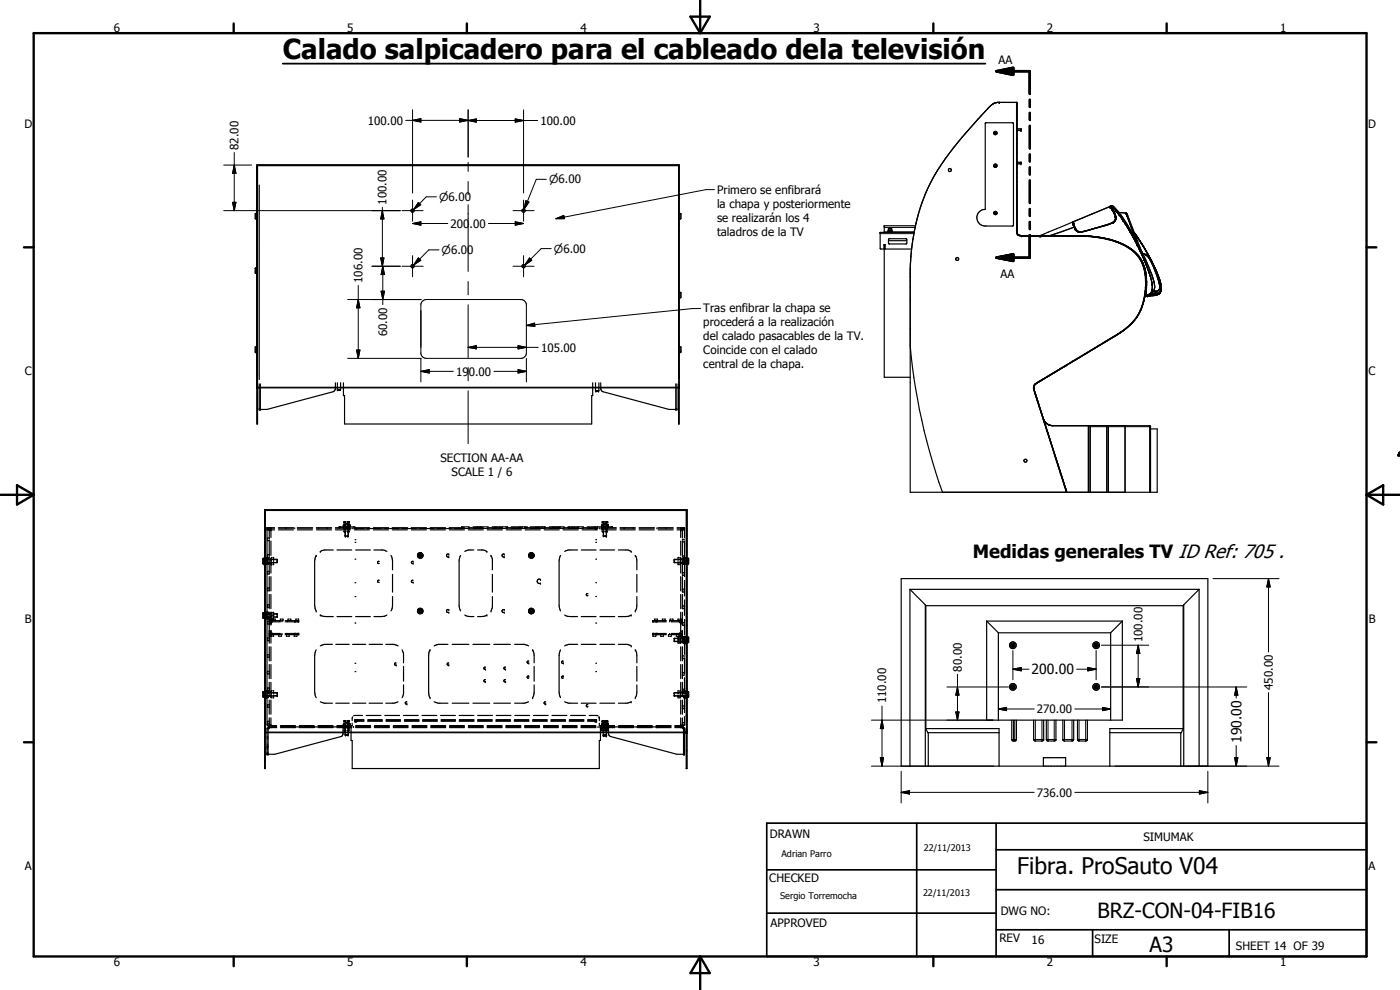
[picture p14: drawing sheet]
<svg xmlns="http://www.w3.org/2000/svg" width="420mm" height="297mm" viewBox="0 0 420 297" stroke-linecap="round" stroke-linejoin="round" font-family="sans-serif">
<defs><g id="words">
<text font-size="8.2" x="84.9" y="17.8">Calado salpicadero para el cableado dela televisión</text>
<text font-size="6.9" x="305.3" y="262.2">Fibra. ProSauto V04</text>
<g font-size="6.3">
<text x="329.4" y="275.4">BRZ-CON-04-FIB16</text>
<text x="345" y="285.6">A3</text>
</g>
<text font-size="5.5" x="292" y="167.5">Medidas generales TV ID Ref: 705 .</text>
<g font-size="4.2">
<text x="309.6" y="202.3">200.00</text>
<text x="372.6" y="222.9" transform="rotate(-90 372.6 222.9)">190.00</text>
</g>
<g font-size="3.5">
<text x="34.2" y="9.6">6</text>
<text x="104.2" y="9.6">5</text>
<text x="174.2" y="9.6">4</text>
<text x="244.2" y="9.6">3</text>
<text x="314.2" y="9.6">2</text>
<text x="384.2" y="9.6">1</text>
<text x="299.7" y="19.1">AA</text>
<text x="7.3" y="38.4">D</text>
<text x="110.4" y="37.4">100.00</text>
<text x="162.2" y="37.5">100.00</text>
<text x="410.6" y="38.4">D</text>
<text x="71.6" y="45" transform="rotate(-90 71.6 45)">82.00</text>
<text x="215.2" y="58.3">Primero se enfibrará</text>
<text x="116" y="61.4" transform="rotate(-90 116 61.4)">100.00</text>
<text x="215.2" y="62.5">la chapa y posteriormente</text>
<text x="135.2" y="68.4">200.00</text>
<text x="215.2" y="66.7">se realizarán los 4</text>
<text x="215.2" y="70.8">taladros de la TV</text>
<text x="300.2" y="83.4">AA</text>
<text x="108.8" y="84.9" transform="rotate(-90 108.8 84.9)">106.00</text>
<text x="211.1" y="93.6">Tras enfibrar la chapa se</text>
<text x="116.2" y="100.9" transform="rotate(-90 116.2 100.9)">60.00</text>
<text x="211.1" y="97.7">procederá a la realización</text>
<text x="211.1" y="101.9">del calado pasacables de la TV.</text>
<text x="162.4" y="105.5">105.00</text>
<text x="211.1" y="106.1">Coincide con el calado</text>
<text x="7.4" y="112.6">C</text>
<text x="136.9" y="112.7">190.00</text>
<text x="211.1" y="110.3">central de la chapa.</text>
<text x="410.7" y="112.6">C</text>
<text x="132.2" y="138.7">SECTION AA-AA</text>
<text x="135.5" y="142.8">SCALE 1 / 6</text>
<text x="7.4" y="186.9">B</text>
<text x="410.8" y="186.9">B</text>
<text x="342.9" y="192.7" transform="rotate(-90 342.9 192.7)">100.00</text>
<text x="288.6" y="201.5" transform="rotate(-90 288.6 201.5)">80.00</text>
<text x="382" y="207" transform="rotate(-90 382 207)">450.00</text>
<text x="265.9" y="211.1" transform="rotate(-90 265.9 211.1)">110.00</text>
<text x="311.2" y="214">270.00</text>
<text x="311.2" y="239">736.00</text>
<text x="231" y="251.5">DRAWN</text>
<text x="343.1" y="252.3">SIMUMAK</text>
<text x="7.4" y="261.1">A</text>
<text x="410.7" y="261.1">A</text>
<text x="230.9" y="264.6">CHECKED</text>
<text x="300.3" y="274.5">DWG NO:</text>
<text x="231.3" y="278.3">APPROVED</text>
<text x="299.9" y="282.6">REV</text>
<text x="309.6" y="283.3">16</text>
<text x="328.5" y="283.1">SIZE</text>
<text x="370.9" y="285.1">SHEET 14 OF 39</text>
<text x="34.2" y="289.9">6</text>
<text x="104.2" y="289.9">5</text>
<text x="174.2" y="289.9">4</text>
<text x="244.2" y="289.9">3</text>
<text x="314.2" y="289.9">2</text>
<text x="384.2" y="289.9">1</text>
</g>
<g font-size="3.3">
<text x="164.8" y="55">n6.00</text>
<text x="131.8" y="60.3">n6.00</text>
<text x="132.5" y="76.2">n6.00</text>
<text x="166.2" y="75.9">n6.00</text>
</g>
<g font-size="2.7">
<text x="234.5" y="257.1">Adrian Parro</text>
<text x="277.2" y="255.3">22/11/2013</text>
<text x="234.1" y="269.7">Sergio Torremocha</text>
<text x="277" y="268.7">22/11/2013</text>
</g>
</g></defs>
<g fill="none" stroke="#000" stroke-width=".3">
<path d="M121.7 36.1h18.8M123.8 36.1l2.5-.5v1zM123.8 32.9v25M138 35.6l2.5 .5-2.5 .5zM140.5 36.2l2.4-.5v1zM140.5 32.9v14.2M140.5 36.2h20.9M154.6 35.7l2.5 .5-2.5 .5zM157.1 33v24.9M298.5 39.8v.1M298.6 39.7h.2M298.9 39.7v.4"/>
<path d="M305.3 38.7h.3M305.3 39.1h.3M306 38.7h.4M306 39.1h.4M67.1 49.5h8.4M70.3 49.5l.5 2.5h-1zM70.3 45.8v17.4M131 59.1h-3.1l-3.7 3.8M140.5 48.7v2.7M140.5 54.4v4M163.9 53.8h-3l-3.6 8.9M214.4 56.9h-2.5l-45.1 8.7"/>
<path d="M298.5 49.6v.2M298.5 40l.1 .1M298.5 49.9l.2 .1M298.7 49.4l-.1 .1M298.8 49.5l.1 .1M298.9 40.1l-.2 .1M298.9 49.9l-.2 .1M299 49.7l-.1 .1M305.3 48.7h.3M305.3 49.1h.3M306 48.7h.4M306 49.1h.4"/>
<path d="M67.1 63.2h53M69.8 60.7h1l-.5 2.5zM111.6 79.9h8.5M114.2 77.4h1l-.4 2.5zM114.8 63.2l.4 2.5h-1zM114.8 62.2v17.7M114.9 79.9l.5 2.5h-1zM114.9 79.9v11.5M120.6 63.2h6.4M120.6 79.9h6.4M123.8 67.1l2.5-.6v1.1zM123.8 60v6.4"/>
<path d="M123.8 76.7v6.4M123.8 67.1h10.6M125.5 60.7l.8 .7-2.1 1.5zM125.5 77.4l.8 .7-2.1 1.4zM131.7 75h-3l-4.5 4.5M140.5 61.4v20M146.6 67.1h10.5M154 63.2h6.3M154 79.9h6.3M154.6 66.5l2.5 .6-2.5 .5zM157.1 60v6.4M157.1 76.7v6.4"/>
<path d="M157.8 60.2l.9 .4-1.4 2.1zM158.9 77.4l.7 .7-2.1 1.4zM165.4 74.6h-3l-4.9 4.9M166.8 65.6l2.4-1 .2 1zM264.1 70.1h10.2M265.4 68.2h9.2M266.6 68.7h1M298.5 63.8v.2M298.5 64.1h.2M298.7 63.7h-.1M298.8 63.7l.1 .1M298.9 64.1l-.2 .1"/>
<path d="M299 63.9l-.1 .2M312.1 70.7h.1M312.1 70.7h3.3M312.2 70.7h.1M312.5 70.7h.1M316.2 70.7h.9M317.9 70.7h1.3M319.8 70.7h.6M321 70.7h.8M322.2 67l-.1 .1M322.7 70.7h.8M324.4 70.7h.7"/>
<path d="M326 70.8a26.5 26.5 0 0 1 13 3.6 10.4 10.4 0 0 1 3.9 4.4M333.1 62h.1M334.3 63.7v.1M335 63.4h.1M336.9 66l.1 .2M337 66.2h.1M337.9 63.9h.1M337.9 63.9l.2 .5M338.1 64.5v.1M338.1 64.4v.1M338.1 64.6h.1M338.1 64.6l.1 .1"/>
<path d="M338.2 64.7l2.8 7.4M338.7 68.7l.3 .6M339 69.3h.1M340.6 72.3l.2 .2M340.8 72.5h.1M340.8 72.5l.4 .8M341.2 73.4h.1M342.9 78.8h.1M342.9 78.8l1 3.4 .1 4.5M343.1 77.3l.4 1.1M344 79.5l.2 .4M104.3 89.9h22.1"/>
<path d="M107.5 89.9l.5 2.5h-1zM107.5 85.6v21.9M114.4 87.4h1l-.5 2.5zM126.7 90.5l.7-.5 .6-.1h28.3a1.65 1.65 0 0 1 1.7 1.6v14.4a1.73 1.73 0 0 1-1.7 1.6h-28.3a1.7 1.7 0 0 1-1.7-1.3v-15zM140.5 84.5v3.9M140.5 91.4v15.9M158 97.7l2.4-.8 .1 1zM210.3 92.6h-2.5l-49.8 5.1M343.4 80v.1M343.7 88.8h.1M343.7 88.8v.1M343.8 88.5v.1"/>
<path d="M343.8 88.4h.1M343.8 88.4v.1M343.9 88.2h.1M343.9 88.1v.1M343.9 87.8h.1M343.9 82.3h.1M343.9 87.4v.4M344 87v.1M344.1 86.2h.1M344.4 88.8h-.8M344.8 88.4h.1M344.8 88.4l-.1 .1"/>
<path d="M344.9 88.6h.1M345.3 83.2v.2M345.6 84.5l.2 .9M345.8 85.4h.1M77.1 119.3l.2 .2M104.3 107.5h22.1M107 105h1l-.5 2.5zM126.3 111.4l2.5-.5v1zM126.3 107.5v7.1M126.3 111.4h9.7M140.5 104.2l2.4-.5v1zM140.5 110.3v4"/>
<path d="M140.5 117.3v15.8M140.5 104.2h21M148.2 111.4h9.8M155.5 110.9l2.5 .5-2.5 .5zM155.5 103.7l2.5 .5-2.5 .5zM158 107.5v7.1M203.8 119.3l-.1 .2M77.1 123.8l.2 .2M203.8 123.8l-.1 .2M326.7 128h18.6M345 127.7v20M79.4 153.2h.2"/>
<path d="M80.1 159h2.3M80.5 158.3v.2M80.5 158.5v.2M80.8 159.2h.2M81.1 159.2h.2M83.6 159h4.5M88.5 158.3v.2M88.5 158.5v.2M89.2 159h4.6M94.9 159h4.6M95.6 158.3v.2M95.6 158.5v.2"/>
<path d="M100.7 159h4.5M102.1 158.1v.1M102.1 158.2v.1M103.2 156.6h.6M103.2 158.1h.1M103.4 158h.1M103.4 158h-.2M103.5 159.5h.1M103.5 159.6h.1M103.5 157.6h.4M103.5 158.7v.2M103.5 159.2v.3"/>
<path d="M103.7 158v.9M103.7 159.9v1M103.7 158.2h.1M103.8 158.3v.1M103.8 158.1h.1M103.8 158.4h.1M103.8 158.2h.1M103.8 158.2v.1M103.8 158.4h.5M103.9 158.2h-.1M103.9 158.4h.1M103.9 158.2h.1"/>
<path d="M103.9 158.2v.2M103.9 158.1h-.1M103.9 158.2h.3M103.9 158.4h.3M104.2 158.4h.1M104.2 158.2h.1M104.2 158.2v.2M104.2 157.6h.4M104.3 158.1l-.4 .1M104.3 158.1h.1M104.3 158.4h.1M104.3 158.2v.2"/>
<path d="M104.3 158.2h.1M104.3 156.6h.5M104.4 158v.1M104.4 158.2v1M104.6 159.6h.1M104.6 159.5h.1M104.6 158.7v.2M104.6 159.2v.3M104.7 158h.1M104.8 158.1h.1M104.8 156.6h.1M105.2 158.3v.2"/>
<path d="M105.2 158.5v.2M106.2 158.3v.2M106.2 158.5v.2M106.3 158.1v.1M106.3 158.2v.1M106.3 159h4.6M112 159h4.6M117.7 159h4.6M123.4 159h4.6M129.1 159h4.6M134.8 159h4.6M138.5 158.6h2.3"/>
<path d="M138.9 158.1v.1M138.9 158.2v.1M140.5 159h4.6M142 158.6h4.5M146.2 159h4.6M147.7 158.6h4.6M151.9 159h4.6M153.4 158.6h4.6M157.6 159h4.6M159.1 158.6h4.6M163.3 159h4.5M164.8 158.6h4.6"/>
<path d="M169 159h4.6M170.5 158.6h4.6M174.7 159h4.6M176.3 158.6h2.3M178.4 158.1v.1M178.4 158.2v.1M179.3 158.1v.1M179.3 158.2v.1M179.4 158.3v.2M179.4 158.5v.2M180.4 158.3v.2M180.4 158.5v.2"/>
<path d="M180.4 159h4.5M180.7 156.6h.6M180.8 158.1h.1M180.9 158h.1M180.9 158h-.1M181 157.6h.1M181 159.5h.1M181 159.6h.1M181 157.6h.4M181 158.7v.2M181 159.2v.3M181.1 158v.9"/>
<path d="M181.1 159.9v1M181.3 158.2l-.1 .1M181.3 158.2v.2M181.3 158.4l.1 .1M181.4 158.2h.1M181.4 158.2v.3M181.4 158.2h-.1M181.4 158.1h-.1M181.4 158.1h.2M181.4 158.2h.3M181.4 158.1l-.1 .2M181.6 158.1h.2"/>
<path d="M181.6 158.1l.2 .2M181.7 158.4h.1M181.7 158.2h.1M181.7 157.6h.3M181.7 158.4h-.4M181.7 158.2v.2M181.7 158.2l.1 .1M181.8 158.1h.1M181.8 158.4h.1M181.8 158.4l-.4 .1M181.8 156.6h.6M181.8 158.3v.1"/>
<path d="M181.9 158.2h.1M181.9 158.2v.1M181.9 158v.1M181.9 158.2v1M182 157.6h.1M182 159.6h.1M182 159.5h.1M182 158.7v.2M182 159.2v.3M182.2 158h.1M182.3 158.1h.1M183.5 158.1v.1"/>
<path d="M183.5 158.2v.1M186.1 159h4.6M190 158.3v.2M190 158.5v.2M191.8 159h4.6M197.1 158.3v.2M197.1 158.5v.2M197.5 159h4.5M203.2 159h2.2M204.3 159.2h.2M204.6 159.2h.2M205.1 158.3v.2"/>
<path d="M205.1 158.5v.2M79 169.2h.1M79 167.5h.1M79 167.5v1.7M79.4 163.7h.2M80 167.8v.3M80 168.5v.3M80.3 167.9h1M80.3 168.7h1M81.3 168.8h.3M81.3 167.8h.3M81.9 168.8h.2"/>
<path d="M81.9 167.8h.2M82.3 167.9h1M82.3 168.7h1M104.4 160v.9M125.9 166.4l.5 .1v.4l-.5 .1M126.5 166.5a.45 .45 0 0 0-.6-.2 .45 .45 0 0 0-.1 .6l.3 .2M126.6 166.4l-.4-.4a.64 .64 0 0 0-.7 .6 .64 .64 0 0 0 .6 .7M159 166.2l.5-.2a.67 .67 0 0 1 .6 .9l-.8 .4M159.2 166.4a.42 .42 0 0 1 .7 .2 .42 .42 0 0 1-.6 .4M159.3 166.4h.1M159.3 166.4l.5 .1-.1 .4-.4 .1M181.9 160v.9"/>
<path d="M202.3 167.9h1M202.3 168.7h1M203.5 168.8h.2M203.5 167.8h.2M204 168.8h.3M204 167.8h.3M204.3 167.9h1M204.3 168.7h1M205.6 167.8v.3M205.6 168.5v.3M205.9 163.7h.3M206.6 167.5h.1"/>
<path d="M206.6 169.2h.1M206.6 167.5v1.7M364.1 173.6h19.8M380.7 173.6l.5 2.5h-1zM380.7 173.6v22M79 183.8v1.7M80 184.1v.4M80 184.8v.4M80.3 184.3h1M80.3 185.1h1M80.8 189.6h.2M80.8 187.1h.2"/>
<path d="M81.1 189.6h.2M81.1 187.1h.2M81.3 185.2h.3M81.3 184.1h.3M81.9 185.2h.2M81.9 184.1h.2M82.3 184.3h1M82.3 185.1h1M84 186.2v.2M84 186.5v.1M84 190.1v.1M84 190.3v.1"/>
<path d="M86.3 186.2v.2M86.3 186.5v.1M86.3 190.1v.1M86.3 190.3v.1M89 186.2v.2M89 186.5v.1M89 190.1v.1M89 190.3v.1M125.8 182.8a.63 .63 0 0 0 .1 1.1 .63 .63 0 0 0 .9-.6M125.9 183l-.2 .3 .4 .5 .3-.1 .2-.4M125.9 183.6h.1M125.9 183l.5 .2v.4h-.5"/>
<path d="M159.3 183h.1M159.3 183.6h.1M159.3 183l.5 .2v.3l-.5 .1M159.5 182.9a.41 .41 0 0 0-.4 .6 .41 .41 0 0 0 .7 .1M159.5 182.7a.63 .63 0 0 0-.7 .5 .63 .63 0 0 0 .5 .7l.7-.2M196.6 186.2v.2M196.6 186.5v.1M196.6 190.1v.1M196.6 190.3v.1M199.3 186.2v.2M199.3 186.5v.1M199.3 190.1v.1"/>
<path d="M199.3 190.3v.1M201.6 186.2v.2M201.6 186.5v.1M201.6 190.1v.1M201.6 190.3v.1M202.3 192.4h1M202.3 191.6h1M203.5 191.5h.2M203.5 192.5h.2M204 191.5h.3M204 192.5h.3M204.3 189.6h.2"/>
<path d="M204.3 187.1h.2M204.3 192.4h1M204.3 191.6h1M204.6 189.6h.2M204.6 187.1h.2M205.6 191.5h.1M205.6 191.5v.3M205.6 192.2v.3M206.6 191.2h.1M206.6 191.2v1.6M304 195.2v8.8M304.1 193.8h.1"/>
<path d="M304.1 193.3a.3 .3 0 0 0-.5 .3 .3 .3 0 0 0 .5 .2M329 195.2v8.8M329.1 193.8h.1M329.1 193.3h-.4v.3v.2h.4M330.6 193.6h14.2M341.6 193.6l.5 2.5h-1zM341.6 193.5v12.6M79 207.5h.1M79 207.5v1.7M79.4 214.3h.2M80 207.8v.4M80 208.5v.3"/>
<path d="M80.1 218.7h.1M80.3 218.7h.2M80.3 207.9h1M80.3 208.7h1M80.8 217.7h2.2M80.8 217.5h.2M81.1 217.5h.2M81.3 208.8h.3M81.3 207.8h.3M81.9 208.8h.2M81.9 207.8h.2M82.3 207.9h1"/>
<path d="M82.3 208.7h1M84.1 217.7h4.6M89.8 217.7h4.5M91 218v.1M91 218.2v.1M94.4 218v.1M94.4 218.2v.1M95.5 217.7h4.5M101.1 217.7h4.5M103.2 216.3h.6M103.2 218.3h.6M103.2 218.2h.6"/>
<path d="M103.3 217.7h.1M103.4 217.7h.1M103.5 219.2h.1M103.5 217.2h.4M103.5 218.3v.3M103.5 218.9v.2M103.7 217.6v.2M103.7 218.1v1M103.7 219.8v.8M103.8 218v.1M103.8 218.1h.5M103.8 217.8v.1"/>
<path d="M103.8 218.1h.1M103.9 217.8l-.1 .2M103.9 218.1h.1M103.9 217.9h.1M103.9 218.1h.3M104 217.9l-.1 .2M104 217.9h.2M104 217.9h-.1M104.1 217.9h.1M104.1 217.8l.2 .3M104.1 217.8h-.2M104.2 218.1h.1"/>
<path d="M104.2 217.9h.1M104.2 217.9v.2M104.2 217.8l.1 .1M104.2 217.2h.4M104.3 218.3h.5M104.3 218.2h.5M104.3 218.1h.1M104.3 216.3h.5M104.4 217.6v.2M104.4 218.1v1M104.4 219.8v.8M104.6 219.2h.1"/>
<path d="M104.6 218.3v.3M104.6 218.9v.2M104.7 217.7h.1M104.8 216.3h.1M105 218v.1M105 218.2v.1M106.5 216.1h.1M106.7 217.7h4.5M106.7 216.1h.1M107 218v.1M107 218.2v.1M107 215.9h2.3"/>
<path d="M107.4 216.2h.1M107.4 216.3v.1M109.5 218v.1M109.5 218.2v.1M110.4 215.9h4.4M112.3 217.7h4.6M115.9 215.9h4.3M118 217.7h4.5M121.4 215.9h4.4M123.6 217.7h4.5M126.8 215.9h4.5M129.3 217.7h4.5"/>
<path d="M132.4 215.9h4.3M134.9 217.7h4.5M137.8 215.9h4.5M140.5 217.7h4.6M143.3 215.9h4.4M146.2 217.7h4.5M148.8 215.9h4.4M151.8 217.7h4.5M154.3 215.9h4.4M157.4 217.7h4.6M159.8 215.9h4.4M163.1 217.7h4.5"/>
<path d="M165.3 215.9h4.4M168.7 217.7h4.5M170.8 215.9h4.4M174.4 217.7h4.4M176.1 218v.1M176.1 218.2v.1M176.3 215.9h2.3M178.2 216.2h.1M178.2 216.3v.1M178.6 218v.1M178.6 218.2v.1M178.8 216.1h.1"/>
<path d="M179 216.1h.1M180 217.7h4.5M180.5 217.7h.1M180.6 217.7h.1M180.6 218v.1M180.6 218.2v.1M180.7 216.3h.6M180.7 216.6h.6M180.8 218.3h.5M180.8 218.2h.5l-.2 .1M180.8 217.7h.1M180.9 217.7h.1"/>
<path d="M181 217.5h.1M181 217.2h.1M181 219.2h.1M181 218.3h.1M181 217.9h.1M181 218.1h.1M181 217.5h.4M181 217.2h.4M181 218.2v.4M181 218.9v.2M181 218.1h.2M181.1 218.3h.1"/>
<path d="M181.1 217.6v.1M181.1 217.8v.3M181.1 218.2v1M181.1 220v.8M181.2 218.1h.1M181.2 217.9v.2M181.2 217.8h.1M181.2 217.7h.1M181.2 217.8l.1 .2M181.3 217.9l-.3-.1v.3M181.3 217.9v.1M181.3 217.9v.2"/>
<path d="M181.3 218.1h.1M181.3 218v.1M181.3 217.7h.1M181.3 217.8v.1M181.4 217.7h.1M181.4 218.1h.3M181.4 218.1h.1M181.4 217.9v.2M181.4 217.8l-.1 .1M181.4 217.9h.1M181.4 217.9h.2M181.4 218.1h.2"/>
<path d="M181.6 218.1h.1M181.6 217.9h.1M181.6 217.8l-.3 .1M181.6 217.8l.2 .3M181.6 217.8l.2 .2M181.7 218.1h.1M181.7 217.9h.1M181.7 217.7h.1M181.7 217.5h.3M181.7 217.2h.3M181.7 218.1h-.1M181.7 217.9v.2"/>
<path d="M181.8 218.2h.5M181.8 218.2v.1M181.8 217.9v.1M181.8 218.1h-.1M181.8 217.7h-.1M181.8 218.3h.1M181.8 216.3h.6M181.8 216.6h.6M181.8 218.3h.5M181.8 218v.1M181.8 218.1l.1 .1M181.9 217.8h.1"/>
<path d="M181.9 217.7h.1M181.9 217.9h.1M181.9 217.7h-.2M181.9 217.9v.1M181.9 217.8l-.1 .1M181.9 217.6v.1M181.9 217.8v.3M181.9 218.2v1M181.9 220v.8M182 218.3h.1M182 217.8l-.1 .1M182 217.8v.1"/>
<path d="M182 217.5h.1M182 217.2h.1M182 219.2h.1M182 217.9h.1M182 218.1h.1M182 217.8l-.1 .4M182 218.3v.3M182 218.9v.2M182.2 217.7h.1M182.4 217.4v.1M182.4 217.2v.1M182.4 217.7h.1"/>
<path d="M182.5 217.7h-.1M182.5 217.7h.1M185.6 217.7h4.5M191.2 218v.1M191.2 218.2v.1M191.3 217.7h4.5M194.6 218v.1M194.6 218.2v.1M196.9 217.7h4.5M202.3 207.9h1M202.3 208.7h1M202.5 217.7h2.3"/>
<path d="M203.5 208.8h.2M203.5 207.8h.2M204 208.8h.3M204 207.8h.3M204.3 217.5h.2M204.3 207.9h1M204.3 208.7h1M204.6 217.5h.2M205.1 218.7h.2M205.3 218.7h.1M205.6 207.8v.4M205.6 208.5v.3"/>
<path d="M205.9 214.3h.3M206.6 207.5h.1M206.6 207.5v1.7M261.5 216.1h36.5M264.7 216.1l.5 2.5h-1zM264.7 211.8v18.1M284.2 206.1h18.5M286.8 213.6h1l-.5 2.5zM287.3 206.1l.5 2.5h-1zM287.3 202.3v13.8M299.6 212.7l2.5-.4v.9zM299.6 212.7h10.8"/>
<path d="M304 200.8l2.5-.5v1zM304 200.8h4.8M304.1 205.8h.1M304.1 206.4h.1M304.1 205.8a.31 .31 0 0 0-.5 .3 .31 .31 0 0 0 .5 .3M304.2 216.1v6.2M304.5 216.1v6.2M310.7 216.1v6.2M312.7 216.1v6.2M314.5 216.1v6.2M316.4 216.1v6.2M319.5 216.1v6.2"/>
<path d="M321.7 216.1v6.2M322.6 212.7h10.7M323.1 200.8h5.9M323.8 216.1v6.2M325.8 216.1v6.2M326.5 200.3l2.5 .5-2.5 .5zM329.1 205.8h.1M329.1 206.4h.1M329.1 205.8h-.2l-.2 .3 .4 .3M330.6 206.1h43.6M330.9 212.3l2.4 .4-2.4 .5zM341.1 203.6h1l-.5 2.5z"/>
<path d="M371 206.1l.5 2.5h-1zM371 206.1v3.3M380.7 207.8v22.1M79.6 228.3h-.2M79.6 224.6l-.2 .1M79.6 220.9l-.2 .1M80.1 226h.4M80.1 221.7h.1M80.1 223.3h.1M80.3 221.7h.2M80.3 223.3h.2M205.1 226h.3"/>
<path d="M205.1 221.7h.2M205.1 223.3h.2M205.3 221.7h.1M205.3 223.3h.1M205.9 225l.3 .3M261.5 229.9h36.7M264.2 227.3h1l-.5 2.6zM270.5 237.7l2.5-.5v1.1zM270.5 237.7h39.9M270.5 231.4v9.5M303.6 221.9h1.4M310.2 221.9h3"/>
<path d="M313.2 221.9h.1M314 221.9h2.9M316.9 221.9h.1M319 221.9h.1M319 221.9h3.2M322.6 237.7h39.9M323.4 221.9h.1M323.4 221.9h2.9M326.3 221.9h.1M334.7 229.9h49.2M359.9 237.2l2.6 .5-2.6 .6zM362.5 231.4v9.5"/>
<path d="M370.5 227.3h1l-.5 2.6zM371 223.7v6.2M380.2 227.3h1l-.5 2.6z"/>
<circle cx="298.7" cy="39.9" r=".45"/>
<circle cx="298.7" cy="49.7" r=".46"/>
<circle cx="123.8" cy="79.9" r=".51"/>
<circle cx="123.8" cy="63.2" r=".5"/>
<circle cx="157.1" cy="63.2" r=".49"/>
<circle cx="157.1" cy="79.9" r=".51"/>
<circle cx="298.7" cy="63.9" r=".44"/>
</g>
<g fill="#000">
<circle cx="299.9" cy="30.7" r=".18"/>
<circle cx="306.4" cy="39.2" r=".18"/>
<circle cx="306.4" cy="39.1" r=".18"/>
<circle cx="306.4" cy="38.7" r=".18"/>
<circle cx="305.3" cy="49.4" r=".18"/>
<circle cx="305.3" cy="48.4" r=".18"/>
<circle cx="306.4" cy="48.7" r=".18"/>
<circle cx="306.4" cy="49.1" r=".18"/>
<circle cx="264.1" cy="69.7" r=".18"/>
<circle cx="265.4" cy="73.4" r=".18"/>
<circle cx="265.4" cy="67.7" r=".18"/>
<circle cx="265.6" cy="73.4" r=".18"/>
<circle cx="267.5" cy="68.6" r=".18"/>
<circle cx="305.5" cy="70.4" r=".18"/>
<circle cx="306.6" cy="70.7" r=".18"/>
<circle cx="312.1" cy="70.7" r=".18"/>
<circle cx="312.2" cy="70.7" r=".18"/>
<circle cx="312.5" cy="70.7" r=".18"/>
<circle cx="320.7" cy="70.7" r=".18"/>
<circle cx="322" cy="66.8" r=".18"/>
<circle cx="322" cy="66.6" r=".18"/>
<circle cx="322" cy="66.9" r=".18"/>
<circle cx="322" cy="66.7" r=".18"/>
<circle cx="322.1" cy="66.8" r=".18"/>
<circle cx="322.1" cy="66.7" r=".18"/>
<circle cx="322.1" cy="66.5" r=".18"/>
<circle cx="322.1" cy="67.1" r=".18"/>
<circle cx="322.1" cy="66.6" r=".18"/>
<circle cx="322.1" cy="67.2" r=".18"/>
<circle cx="322.1" cy="67.3" r=".18"/>
<circle cx="322.1" cy="67.5" r=".18"/>
<circle cx="322.1" cy="67.4" r=".18"/>
<circle cx="322.2" cy="67" r=".18"/>
<circle cx="322.2" cy="66.5" r=".18"/>
<circle cx="322.2" cy="67.6" r=".18"/>
<circle cx="322.2" cy="67.7" r=".18"/>
<circle cx="322.3" cy="67.9" r=".18"/>
<circle cx="322.3" cy="67.6" r=".18"/>
<circle cx="322.4" cy="67.7" r=".18"/>
<circle cx="322.5" cy="68.5" r=".18"/>
<circle cx="322.7" cy="68.5" r=".18"/>
<circle cx="322.7" cy="68.8" r=".18"/>
<circle cx="322.7" cy="68.6" r=".18"/>
<circle cx="322.9" cy="68.7" r=".18"/>
<circle cx="322.9" cy="68.8" r=".18"/>
<circle cx="333.2" cy="62" r=".18"/>
<circle cx="333.2" cy="62.1" r=".18"/>
<circle cx="333.2" cy="61.9" r=".18"/>
<circle cx="333.3" cy="62.1" r=".18"/>
<circle cx="333.3" cy="62" r=".18"/>
<circle cx="333.3" cy="62.2" r=".18"/>
<circle cx="333.5" cy="61.8" r=".18"/>
<circle cx="333.6" cy="61.9" r=".18"/>
<circle cx="333.8" cy="62.1" r=".18"/>
<circle cx="334.2" cy="66.7" r=".18"/>
<circle cx="334.3" cy="62.6" r=".18"/>
<circle cx="334.7" cy="64.8" r=".18"/>
<circle cx="334.7" cy="64.9" r=".18"/>
<circle cx="334.7" cy="64.7" r=".18"/>
<circle cx="334.7" cy="64.5" r=".18"/>
<circle cx="334.7" cy="64.6" r=".18"/>
<circle cx="334.7" cy="65.1" r=".18"/>
<circle cx="334.8" cy="65.2" r=".18"/>
<circle cx="334.8" cy="64.6" r=".18"/>
<circle cx="334.8" cy="64.9" r=".18"/>
<circle cx="337.9" cy="63.9" r=".18"/>
<circle cx="338.2" cy="64.2" r=".18"/>
<circle cx="343.6" cy="88.9" r=".18"/>
<circle cx="343.7" cy="88.7" r=".18"/>
<circle cx="343.8" cy="88.4" r=".18"/>
<circle cx="343.9" cy="88.2" r=".18"/>
<circle cx="343.9" cy="87.8" r=".18"/>
<circle cx="344.4" cy="88.8" r=".18"/>
<circle cx="344.7" cy="88.5" r=".18"/>
<circle cx="344.7" cy="88.4" r=".18"/>
<circle cx="345" cy="88.3" r=".18"/>
<circle cx="345" cy="82.3" r=".18"/>
<circle cx="345.9" cy="86.6" r=".18"/>
<circle cx="346.2" cy="88.3" r=".18"/>
<circle cx="346.4" cy="87.3" r=".18"/>
<circle cx="346.6" cy="87.4" r=".18"/>
<circle cx="346.7" cy="87.4" r=".18"/>
<circle cx="346.8" cy="87.5" r=".18"/>
<circle cx="346.9" cy="88.3" r=".18"/>
<circle cx="346.9" cy="87.5" r=".18"/>
<circle cx="347" cy="87.5" r=".18"/>
<circle cx="347.1" cy="87.4" r=".18"/>
<circle cx="347.3" cy="87.4" r=".18"/>
<circle cx="347.4" cy="88.1" r=".18"/>
<circle cx="347.5" cy="88.1" r=".18"/>
<circle cx="347.9" cy="87.9" r=".18"/>
<circle cx="347.9" cy="87.8" r=".18"/>
<circle cx="348.1" cy="87.7" r=".18"/>
<circle cx="76.6" cy="105.6" r=".18"/>
<circle cx="77.1" cy="116.2" r=".18"/>
<circle cx="77.3" cy="116.2" r=".18"/>
<circle cx="101.2" cy="117" r=".18"/>
<circle cx="178.8" cy="117.3" r=".18"/>
<circle cx="179.6" cy="117.3" r=".18"/>
<circle cx="203.7" cy="116.2" r=".18"/>
<circle cx="203.8" cy="116.2" r=".18"/>
<circle cx="203.8" cy="116" r=".18"/>
<circle cx="203.8" cy="116.1" r=".18"/>
<circle cx="204.3" cy="105.6" r=".18"/>
<circle cx="319.9" cy="109.7" r=".18"/>
<circle cx="77.8" cy="122.9" r=".18"/>
<circle cx="78.1" cy="122.9" r=".18"/>
<circle cx="202.8" cy="122.9" r=".18"/>
<circle cx="203.1" cy="122.9" r=".18"/>
<circle cx="419.6" cy="136.6" r=".18"/>
<circle cx="419.9" cy="135.8" r=".18"/>
<circle cx="420" cy="135.7" r=".18"/>
<circle cx="80.1" cy="158.5" r=".18"/>
<circle cx="80.8" cy="158.7" r=".18"/>
<circle cx="80.8" cy="159" r=".18"/>
<circle cx="81.3" cy="158.7" r=".18"/>
<circle cx="81.3" cy="159" r=".18"/>
<circle cx="101.8" cy="158.1" r=".18"/>
<circle cx="101.9" cy="158.1" r=".18"/>
<circle cx="103.1" cy="157.5" r=".18"/>
<circle cx="103.2" cy="158" r=".18"/>
<circle cx="103.3" cy="156.5" r=".18"/>
<circle cx="103.5" cy="157.6" r=".18"/>
<circle cx="103.7" cy="159.6" r=".18"/>
<circle cx="103.7" cy="159.5" r=".18"/>
<circle cx="103.7" cy="157.8" r=".18"/>
<circle cx="103.7" cy="157.5" r=".18"/>
<circle cx="104.3" cy="157.1" r=".18"/>
<circle cx="104.5" cy="159.6" r=".18"/>
<circle cx="104.5" cy="157.1" r=".18"/>
<circle cx="104.5" cy="159.5" r=".18"/>
<circle cx="104.6" cy="157.6" r=".18"/>
<circle cx="104.8" cy="158" r=".18"/>
<circle cx="105" cy="157.5" r=".18"/>
<circle cx="106.9" cy="158.6" r=".18"/>
<circle cx="138.5" cy="158.4" r=".18"/>
<circle cx="178.6" cy="158.4" r=".18"/>
<circle cx="178.7" cy="158.6" r=".18"/>
<circle cx="179" cy="158.6" r=".18"/>
<circle cx="180.8" cy="158" r=".18"/>
<circle cx="181" cy="158" r=".18"/>
<circle cx="181" cy="157.6" r=".18"/>
<circle cx="181.1" cy="159.6" r=".18"/>
<circle cx="181.1" cy="157.1" r=".18"/>
<circle cx="181.1" cy="159.5" r=".18"/>
<circle cx="181.2" cy="157.5" r=".18"/>
<circle cx="181.6" cy="157.1" r=".18"/>
<circle cx="181.9" cy="157.1" r=".18"/>
<circle cx="181.9" cy="157.8" r=".18"/>
<circle cx="181.9" cy="159.6" r=".18"/>
<circle cx="181.9" cy="159.5" r=".18"/>
<circle cx="182" cy="158" r=".18"/>
<circle cx="182.3" cy="158" r=".18"/>
<circle cx="182.5" cy="157.5" r=".18"/>
<circle cx="182.5" cy="157.8" r=".18"/>
<circle cx="204.3" cy="159" r=".18"/>
<circle cx="204.3" cy="158.7" r=".18"/>
<circle cx="204.8" cy="158.7" r=".18"/>
<circle cx="204.8" cy="159" r=".18"/>
<circle cx="205.4" cy="158.5" r=".18"/>
<circle cx="79.4" cy="168.4" r=".18"/>
<circle cx="79.4" cy="168" r=".18"/>
<circle cx="79.4" cy="168.2" r=".18"/>
<circle cx="79.4" cy="168.7" r=".18"/>
<circle cx="79.4" cy="168.3" r=".18"/>
<circle cx="79.4" cy="167.9" r=".18"/>
<circle cx="79.9" cy="168.7" r=".18"/>
<circle cx="79.9" cy="167.8" r=".18"/>
<circle cx="79.9" cy="168.8" r=".18"/>
<circle cx="79.9" cy="167.4" r=".18"/>
<circle cx="79.9" cy="167.3" r=".18"/>
<circle cx="80" cy="167.8" r=".18"/>
<circle cx="80" cy="168.8" r=".18"/>
<circle cx="81.4" cy="169.2" r=".18"/>
<circle cx="83.3" cy="167.9" r=".18"/>
<circle cx="94.9" cy="166.7" r=".18"/>
<circle cx="96.1" cy="165.4" r=".18"/>
<circle cx="103.7" cy="160.9" r=".18"/>
<circle cx="104.4" cy="160.9" r=".18"/>
<circle cx="124" cy="168.4" r=".18"/>
<circle cx="124" cy="169" r=".18"/>
<circle cx="124" cy="174.7" r=".18"/>
<circle cx="126.1" cy="167" r=".18"/>
<circle cx="126.4" cy="166.3" r=".18"/>
<circle cx="126.4" cy="167" r=".18"/>
<circle cx="126.4" cy="166.4" r=".18"/>
<circle cx="134.7" cy="166.3" r=".18"/>
<circle cx="134.7" cy="167" r=".18"/>
<circle cx="146.1" cy="165.4" r=".18"/>
<circle cx="147.4" cy="166.7" r=".18"/>
<circle cx="151.3" cy="167" r=".18"/>
<circle cx="151.3" cy="166.3" r=".18"/>
<circle cx="159.1" cy="166.7" r=".18"/>
<circle cx="159.3" cy="167" r=".18"/>
<circle cx="159.3" cy="166.4" r=".18"/>
<circle cx="159.6" cy="167" r=".18"/>
<circle cx="159.7" cy="167" r=".18"/>
<circle cx="159.7" cy="166.3" r=".18"/>
<circle cx="159.8" cy="166.7" r=".18"/>
<circle cx="162.2" cy="173.9" r=".18"/>
<circle cx="162.2" cy="175" r=".18"/>
<circle cx="181" cy="160.8" r=".18"/>
<circle cx="181.9" cy="160.9" r=".18"/>
<circle cx="182" cy="160.8" r=".18"/>
<circle cx="189.4" cy="165.4" r=".18"/>
<circle cx="190.7" cy="166.7" r=".18"/>
<circle cx="202.3" cy="167.9" r=".18"/>
<circle cx="205.6" cy="167.8" r=".18"/>
<circle cx="205.6" cy="168.8" r=".18"/>
<circle cx="206.2" cy="168.8" r=".18"/>
<circle cx="206.2" cy="167.9" r=".18"/>
<circle cx="206.2" cy="168.7" r=".18"/>
<circle cx="206.2" cy="168.3" r=".18"/>
<circle cx="78.9" cy="183.9" r=".18"/>
<circle cx="79.4" cy="184.8" r=".18"/>
<circle cx="79.4" cy="184.6" r=".18"/>
<circle cx="79.4" cy="185.1" r=".18"/>
<circle cx="79.4" cy="184.4" r=".18"/>
<circle cx="79.4" cy="184.3" r=".18"/>
<circle cx="79.4" cy="184.2" r=".18"/>
<circle cx="79.9" cy="185.2" r=".18"/>
<circle cx="79.9" cy="183.7" r=".18"/>
<circle cx="79.9" cy="184.1" r=".18"/>
<circle cx="79.9" cy="184.3" r=".18"/>
<circle cx="80" cy="184.1" r=".18"/>
<circle cx="80" cy="185.2" r=".18"/>
<circle cx="80.2" cy="183.7" r=".18"/>
<circle cx="80.2" cy="184.3" r=".18"/>
<circle cx="80.5" cy="183.7" r=".18"/>
<circle cx="80.5" cy="184.3" r=".18"/>
<circle cx="80.8" cy="190.4" r=".18"/>
<circle cx="80.8" cy="186.2" r=".18"/>
<circle cx="81.4" cy="185.6" r=".18"/>
<circle cx="82.1" cy="185.6" r=".18"/>
<circle cx="83.3" cy="184.3" r=".18"/>
<circle cx="94.9" cy="183.3" r=".18"/>
<circle cx="96.1" cy="184.5" r=".18"/>
<circle cx="118.9" cy="199.5" r=".18"/>
<circle cx="125.8" cy="183.6" r=".18"/>
<circle cx="125.8" cy="183.3" r=".18"/>
<circle cx="125.9" cy="183.1" r=".18"/>
<circle cx="126" cy="183" r=".18"/>
<circle cx="126.4" cy="182.9" r=".18"/>
<circle cx="126.4" cy="183.7" r=".18"/>
<circle cx="126.4" cy="183.3" r=".18"/>
<circle cx="129.1" cy="195" r=".18"/>
<circle cx="134.7" cy="182.9" r=".18"/>
<circle cx="134.7" cy="183.7" r=".18"/>
<circle cx="134.7" cy="199.5" r=".18"/>
<circle cx="146.1" cy="184.5" r=".18"/>
<circle cx="147.4" cy="183.3" r=".18"/>
<circle cx="151.3" cy="182.9" r=".18"/>
<circle cx="151.3" cy="183.7" r=".18"/>
<circle cx="158.7" cy="198.9" r=".18"/>
<circle cx="159.1" cy="183.4" r=".18"/>
<circle cx="159.3" cy="183.6" r=".18"/>
<circle cx="159.4" cy="183" r=".18"/>
<circle cx="159.7" cy="182.9" r=".18"/>
<circle cx="159.7" cy="183.7" r=".18"/>
<circle cx="159.7" cy="183.1" r=".18"/>
<circle cx="159.8" cy="183.3" r=".18"/>
<circle cx="159.8" cy="195" r=".18"/>
<circle cx="169.1" cy="198.9" r=".18"/>
<circle cx="189.4" cy="184.5" r=".18"/>
<circle cx="189.4" cy="193.8" r=".18"/>
<circle cx="190.7" cy="195" r=".18"/>
<circle cx="190.7" cy="183.3" r=".18"/>
<circle cx="202.4" cy="191.5" r=".18"/>
<circle cx="203.5" cy="191.1" r=".18"/>
<circle cx="204.2" cy="191.1" r=".18"/>
<circle cx="205.1" cy="191" r=".18"/>
<circle cx="205.3" cy="191.5" r=".18"/>
<circle cx="205.4" cy="191" r=".18"/>
<circle cx="205.6" cy="191.5" r=".18"/>
<circle cx="205.6" cy="192.5" r=".18"/>
<circle cx="205.6" cy="192.3" r=".18"/>
<circle cx="205.6" cy="193" r=".18"/>
<circle cx="206.2" cy="191.6" r=".18"/>
<circle cx="206.2" cy="192.3" r=".18"/>
<circle cx="206.2" cy="192.4" r=".18"/>
<circle cx="206.2" cy="192.2" r=".18"/>
<circle cx="206.2" cy="191.7" r=".18"/>
<circle cx="79.4" cy="219.6" r=".18"/>
<circle cx="79.4" cy="208.5" r=".18"/>
<circle cx="79.4" cy="207.9" r=".18"/>
<circle cx="79.4" cy="219.4" r=".18"/>
<circle cx="79.4" cy="208.8" r=".18"/>
<circle cx="79.4" cy="219.7" r=".18"/>
<circle cx="79.4" cy="208.3" r=".18"/>
<circle cx="79.4" cy="208.7" r=".18"/>
<circle cx="79.6" cy="219.7" r=".18"/>
<circle cx="79.9" cy="208.8" r=".18"/>
<circle cx="79.9" cy="207.4" r=".18"/>
<circle cx="79.9" cy="209.3" r=".18"/>
<circle cx="79.9" cy="207.8" r=".18"/>
<circle cx="79.9" cy="207.3" r=".18"/>
<circle cx="79.9" cy="208.7" r=".18"/>
<circle cx="80" cy="208.8" r=".18"/>
<circle cx="80" cy="207.8" r=".18"/>
<circle cx="80.2" cy="217.5" r=".18"/>
<circle cx="80.5" cy="218.1" r=".18"/>
<circle cx="80.8" cy="218.3" r=".18"/>
<circle cx="81.3" cy="218" r=".18"/>
<circle cx="81.3" cy="217.7" r=".18"/>
<circle cx="83.3" cy="208.7" r=".18"/>
<circle cx="83.3" cy="207.9" r=".18"/>
<circle cx="103.1" cy="217.2" r=".18"/>
<circle cx="103.2" cy="217.8" r=".18"/>
<circle cx="103.2" cy="217.7" r=".18"/>
<circle cx="103.3" cy="216.2" r=".18"/>
<circle cx="103.5" cy="217.2" r=".18"/>
<circle cx="103.7" cy="219.2" r=".18"/>
<circle cx="103.7" cy="217.2" r=".18"/>
<circle cx="103.7" cy="217.5" r=".18"/>
<circle cx="104.3" cy="216.7" r=".18"/>
<circle cx="104.5" cy="216.7" r=".18"/>
<circle cx="104.5" cy="219.2" r=".18"/>
<circle cx="104.6" cy="217.2" r=".18"/>
<circle cx="104.8" cy="217.8" r=".18"/>
<circle cx="104.8" cy="217.7" r=".18"/>
<circle cx="105" cy="217.2" r=".18"/>
<circle cx="106.5" cy="216.3" r=".18"/>
<circle cx="106.5" cy="216.4" r=".18"/>
<circle cx="106.8" cy="216.3" r=".18"/>
<circle cx="106.8" cy="216.4" r=".18"/>
<circle cx="106.9" cy="215.9" r=".18"/>
<circle cx="107" cy="216.4" r=".18"/>
<circle cx="107" cy="216.1" r=".18"/>
<circle cx="122.1" cy="211.2" r=".18"/>
<circle cx="129.1" cy="209.3" r=".18"/>
<circle cx="145.7" cy="204.5" r=".18"/>
<circle cx="145.7" cy="200.8" r=".18"/>
<circle cx="151.7" cy="204.5" r=".18"/>
<circle cx="151.7" cy="200.8" r=".18"/>
<circle cx="158.7" cy="202.9" r=".18"/>
<circle cx="159.8" cy="209.3" r=".18"/>
<circle cx="163.8" cy="211.2" r=".18"/>
<circle cx="169.1" cy="202.9" r=".18"/>
<circle cx="178.6" cy="216.1" r=".18"/>
<circle cx="178.6" cy="216.4" r=".18"/>
<circle cx="178.7" cy="215.9" r=".18"/>
<circle cx="178.8" cy="216.3" r=".18"/>
<circle cx="178.8" cy="216.4" r=".18"/>
<circle cx="179" cy="216.4" r=".18"/>
<circle cx="179" cy="215.9" r=".18"/>
<circle cx="179" cy="216.3" r=".18"/>
<circle cx="179.8" cy="215.1" r=".18"/>
<circle cx="180.5" cy="218.3" r=".18"/>
<circle cx="180.5" cy="217.7" r=".18"/>
<circle cx="180.5" cy="218.2" r=".18"/>
<circle cx="180.8" cy="217.8" r=".18"/>
<circle cx="180.8" cy="217.7" r=".18"/>
<circle cx="181" cy="217.9" r=".18"/>
<circle cx="181" cy="217.2" r=".18"/>
<circle cx="181" cy="217.6" r=".18"/>
<circle cx="181.1" cy="216.7" r=".18"/>
<circle cx="181.1" cy="219.2" r=".18"/>
<circle cx="181.1" cy="217" r=".18"/>
<circle cx="181.2" cy="217.2" r=".18"/>
<circle cx="181.3" cy="217.7" r=".18"/>
<circle cx="181.3" cy="217" r=".18"/>
<circle cx="181.6" cy="216.7" r=".18"/>
<circle cx="181.7" cy="217" r=".18"/>
<circle cx="181.8" cy="218.2" r=".18"/>
<circle cx="181.8" cy="217.7" r=".18"/>
<circle cx="181.8" cy="218.3" r=".18"/>
<circle cx="181.8" cy="217" r=".18"/>
<circle cx="181.9" cy="216.7" r=".18"/>
<circle cx="181.9" cy="217" r=".18"/>
<circle cx="181.9" cy="217.5" r=".18"/>
<circle cx="181.9" cy="219.2" r=".18"/>
<circle cx="182" cy="217.6" r=".18"/>
<circle cx="182" cy="217.9" r=".18"/>
<circle cx="182.1" cy="217.5" r=".18"/>
<circle cx="182.1" cy="217.2" r=".18"/>
<circle cx="182.3" cy="217.7" r=".18"/>
<circle cx="182.3" cy="217.8" r=".18"/>
<circle cx="182.5" cy="217.5" r=".18"/>
<circle cx="182.5" cy="217.2" r=".18"/>
<circle cx="182.6" cy="217.7" r=".18"/>
<circle cx="189.4" cy="210.6" r=".18"/>
<circle cx="190.7" cy="209.3" r=".18"/>
<circle cx="202.3" cy="207.9" r=".18"/>
<circle cx="202.3" cy="208.7" r=".18"/>
<circle cx="204.2" cy="207.4" r=".18"/>
<circle cx="204.3" cy="218" r=".18"/>
<circle cx="204.3" cy="217.8" r=".18"/>
<circle cx="204.8" cy="218.3" r=".18"/>
<circle cx="204.8" cy="217.7" r=".18"/>
<circle cx="205.1" cy="218.1" r=".18"/>
<circle cx="205.6" cy="207.8" r=".18"/>
<circle cx="205.6" cy="208.8" r=".18"/>
<circle cx="205.6" cy="209.3" r=".18"/>
<circle cx="205.6" cy="208.7" r=".18"/>
<circle cx="205.9" cy="219.6" r=".18"/>
<circle cx="205.9" cy="219.5" r=".18"/>
<circle cx="205.9" cy="219.7" r=".18"/>
<circle cx="206.2" cy="219.6" r=".18"/>
<circle cx="206.2" cy="207.9" r=".18"/>
<circle cx="206.2" cy="219.5" r=".18"/>
<circle cx="206.2" cy="208.7" r=".18"/>
<circle cx="206.2" cy="208.4" r=".18"/>
<circle cx="206.2" cy="208.2" r=".18"/>
<circle cx="206.2" cy="219.7" r=".18"/>
<circle cx="80.1" cy="226.3" r=".18"/>
<circle cx="80.5" cy="226.3" r=".18"/>
<circle cx="103.7" cy="220.6" r=".18"/>
<circle cx="104.4" cy="220.6" r=".18"/>
<circle cx="181" cy="220.7" r=".18"/>
<circle cx="181" cy="220.5" r=".18"/>
<circle cx="181.9" cy="220.6" r=".18"/>
<circle cx="181.9" cy="220.8" r=".18"/>
<circle cx="182" cy="220.5" r=".18"/>
<circle cx="182" cy="220.7" r=".18"/>
<circle cx="205.1" cy="226.3" r=".18"/>
<circle cx="205.4" cy="226.3" r=".18"/>
</g>
<g fill="none" stroke="#000" stroke-width=".35">
<path d="M295.7 36.9l8.3-.1 .2 .3v30.4l-.2 .3h-8.5a2.5 2.5 0 0 1-2.4-2.6 2.5 2.5 0 0 1 2.6-2.4zM297.3 31.8l-8.6 9.4a60.2 60.2 0 0 0-11.5 18.4M297.5 31.5a116.9 116.9 0 0 0-16.5 20.3l-2.9 5.5-1.4 3.4M297.9 31.2l-.4 .3M298.2 31l-.7 .5M298.3 31l-.3 .2M298.5 39.8l.2-.2 .3 .2v.2l-.3 .2-.2-.1zM298.5 30.9l-.2 .1M298.9 30.8l-.4 .1M299.2 30.8l-.7 .1M299.2 30.8l6-.1 .1 39.3M299.3 30.7l-.1 .1"/>
<path d="M305.1 30.7v38.8a1.31 1.31 0 0 0 1.6 1.3h17a33.2 33.2 0 0 1 14.1 3.1 10.6 10.6 0 0 1 5.9 9.2v4.3M305.2 38.4v1M305.3 38.7h1.1M305.3 39.2h1.1M306.4 38.7v.5M306.4 38.7h.1M306.4 39.1v.1M77.8 55.5v58.4M203.7 49.5v64M203.8 49.7h-126.5v77.5h-.2v-77.7h126.7v77.7l-.1-11M298.6 49.4l.3 .1v.5h-.3l-.2-.3zM305.2 48.4v1"/>
<path d="M305.3 48.7h1.1M306.4 48.7v.4h-1.1M306.4 48.7h.1M77.1 64.1h-.5v1.5l.5 .1M203.8 64.1h.5v1.5l-.5 .1M265.3 74.7v-1.3h.3v1.3M265.4 69.6h9M265.4 73.4v39.8h7.8M266.5 69.4h1.2v.2M266.6 69.3l.1-.7 .9 .1v.6M266.6 72.2h5.5M266.7 71.7l5.3-.1 .1 1.3-.1 .3h-5.1l-.3-.3z"/>
<path d="M267.7 69.4l-1.2-.1v.3M274.4 69.7h-10.3l.1 5h9.4M274.7 67.7h-9.3v2M276.3 62l-1.6 6.1a65.7 65.7 0 0 0-1.5 12.6v67h74.1v-19h-2M276.9 60.2l-.9 2.9a66.4 66.4 0 0 0-2.8 18M298.7 63.6l.3 .4-.2 .2-.4-.3zM305.2 69.3l.1 .7M305.3 70l.1 .2M305.3 70l.1 .3M305.4 70.2l.1 .2M305.4 70.2l.5 .4M305.6 70.4l.3 .2"/>
<path d="M305.9 70.6l.8 .1h-.5M305.9 70.6l.3 .1M306.2 70.7l20.7 .2M312.2 70.7h.1M312.4 70.7h.2M312.8 70.7h.2M313.3 70.7h.5M314.5 70.7h9.8M322.1 67.1h.1M322.1 67.1v.1M322.1 66.5l-10 4.2M322.1 67.3l.1 .3"/>
<path d="M322.1 66.5v.1M322.1 66.5v.6M322.1 67.5l.3 .7M322.1 66.7v.7M322.1 66.9h.1M322.2 67.8h.1M322.3 67.6h.1M322.4 68.2v.1M322.4 68.2l-7.4 2.5M322.4 68.3l.1 .1M322.4 67.9h.1M322.5 68.4l.5 .8"/>
<path d="M322.5 67.9l.3 .9 .7 .6M322.5 68.5h.1M322.7 68.5l.2 .4M322.9 69.1h.1M323 69.2v.1M323 69v.1M323 69.1l.5 .4M323 69.1h.1M323.5 69.4h.1M323.5 69.5l.2 .1M323.8 69.6h.2M324.4 70.7l2.6 .2"/>
<path d="M324.6 69.6h.1M324.6 70.7l2.4 .2M324.7 70.7l2.2 .2M324.8 70.7l.2 .1M326.5 70.9l1 .1M326.9 70.9l.6 .1M326.9 70.9a23.7 23.7 0 0 1 13.2 4.3M327 70.9l1.1 .1M327 70.9l5.7 .9M327.5 71l2.5 .2 3.4 .8M328.1 71l1.2 .2M328.1 71l3.9 .6"/>
<path d="M331.3 71.5l.7 .1M332 71.6l.7 .2M332.3 71.7l3.3 .9M332.7 71.8l.7 .2M333.1 62l.2 .1M333.1 62l-10.9 4.5 .2 1.4M333.2 62l.1 .1M333.2 62.1l.3 .3M333.2 62.1h.1M333.2 61.9v.1M333.2 61.9v.2M333.3 62.2h.1"/>
<path d="M333.3 62.2l.3 .4M333.3 62.1v.2M333.3 62.3l.5 .6M333.3 62.2l.1 .1M333.4 72l4.5 1.8M333.4 62.4l.1 .2M333.5 61.8l.2 .2M333.5 61.8l-.3 .1M333.5 62.6l.3 .4M333.5 61.8h.1M333.5 62.6h.1M333.5 62.6l.1 .1"/>
<path d="M333.6 62.7h.1M333.6 61.8h-.1M333.7 62.8l.6 1.1M333.7 62h.1M333.7 62.7l.3 .5-.2-.2M333.7 62l.1 .1M333.8 62.9v.1M333.8 61.8h.1M333.8 62.1l1.2 1.3M333.8 62.1h.1M333.8 61.8h-.3M333.8 61.8h.2"/>
<path d="M333.9 63l.8 1.5M333.9 61.8l1.7 1.7M333.9 66.8l-1.4 .6-7.2 2.1-1.7 .1-.6-.3M333.9 61.8h.1M334 66.8h-.1M334.1 63.4l.2 .3M334.1 66.7l-.9 .5M334.1 66.7l-3.2 1.2-4.8 1.3-1.6 .4-1-.2M334.1 62h.1M334.3 63.7v.1M334.3 66.6l-.4 .2M334.3 63.9l.4 1"/>
<path d="M334.3 62.1l.1 .1M334.5 63.9l.1 .2M334.5 62.3l1.1 1.2M334.5 64v.1M334.5 64.5h.1M334.6 64.6v.1M334.6 64.1l.1 .2M334.6 64.2h.1M334.7 64.3l.1 .9M334.7 64.4h.1M334.7 64.6l.1 .4M334.8 65.7l-.3 .6"/>
<path d="M334.8 65.2a1.39 1.39 0 0 1-.7 1.5M334.8 65.3v.1M334.8 64.6h.1M334.8 65.2h.1M334.8 65h.1M334.8 64.9v.3M334.8 65.5v.1M334.8 65.1v.1M334.8 65v.1M334.8 65v.9l-.6 .8 .3-.3M334.8 65.3h.1M334.9 65.7h-.1"/>
<path d="M334.9 63.3l.1 .1M335 63.4l1.6 2.1M335 63.4l.6 .1M335 63.4l-.7 .3M335.6 64.1l.4 .6M335.6 63.5l.7 1M335.6 63.5l.7 .9M335.8 63.8l2.1 .1M336.2 72.9l2.5 1.3 1.4 1M336.3 64.5l1.3 1.8M336.3 64.4l1.3 1.9M336.5 65.3l.4 .7"/>
<path d="M336.8 65.7l.8 1.4M337.4 73.5l.8 .5M337.4 66.8l.4 .6zM337.6 66.3l3 5M337.6 66.3l2.9 4.9M337.6 67.1l2.9 4.9M337.9 73.8l.6 .4M337.9 63.9l.4 .3 4 10.5M337.9 63.9l.1 .2M338 64.2l.1 .2M338 64.1v.2M338.1 64.5v.1"/>
<path d="M338.1 64.4v.1M338.1 64.4v.2M338.1 64.6l.1 .1M338.2 64.7l.2 .5M338.2 64.8l.2 .3M338.4 65.2l.8 2.3M338.5 65.4l.1 .4M338.5 74.2l2 1.5M338.5 74.2l.7 .5M338.7 66l.2 .5M339 66.9l.2 .6M339.2 67.5l1.8 4.6"/>
<path d="M339.2 74.7l1.3 1M339.2 67.5l.3 .6M339.8 70.6l.7 1.5M339.8 68.9l.3 .7M340.1 75.2l.3 .2M340.1 75.2l1.3 1.2M340.4 69.8l3 4.5M340.4 69.8l4.4 7M340.4 75.5l.4 .3M340.5 75.7l2.1 2.7M340.5 72l.7 1.4M340.5 75.7l1.2 1.3"/>
<path d="M340.5 71.2l2.4 4.8M340.6 71l.3 .8M340.6 71.3l2.5 5.1 2.2 5M340.9 75.9l.5 .5M341.2 70.9l3.3 5.5M341.2 73.3l3.4 7.8M341.4 76.4l.8 1.1M341.4 76.4l1.5 2.3M341.7 77l.8 1.2M341.7 77l.2 .3M341.9 74.8l.3 .6M342.2 77.5l.1 .2"/>
<path d="M342.2 77.5h.1M342.4 78l.4 .9M342.5 77.9l.4 .8M342.7 78.7l.6 1.4M342.8 78.9l.3 .8M342.8 78.9l.5 1.2M342.9 78.7l.2 .4M342.9 78.7l.6 1.7M342.9 76l.6 .2a6 6 0 0 1 2.6 3.7l.4 1a11.8 11.8 0 0 1 1.4 6M342.9 76l2.4 5.4M343.1 79.7l.7 2.9 .1 2.7M343.3 77.9l.3 .6"/>
<path d="M343.6 74.7l2.5 4.7M343.9 76.5h.1M343.9 79.2l.3 .7M344.8 76.8l.3 .5M344.8 76.8l.5 1.1M345.1 77.4l1 2M345.6 78.3l.3 .6M345.9 79l1 2.2M346.1 79.4l.3 .7M346.2 79.5l.8 1.7M77.1 80.4l-.5 .1v1.5h.5M126.3 93.2v11"/>
<path d="M203.8 87.7l.5 .1v1.5l-.5 .1M336.2 99.9l-.3 .2M337 99.2l-5 3.2M337.4 99l-1.5 1.1M337.4 99l.5-.4-1.4 1.1M339.2 97.4l-1.7 1.5M339.5 97.2l-1.5 1.3M342.7 92.2l-1.5 2.9-2 2.4M342.7 92.2a14.6 14.6 0 0 1-3.5 5.3M343 91.4l-.3 .8M343.1 90.9l-.1 .5M343.2 90.5l-.2 .9"/>
<path d="M343.2 90.5l-.5 1.7M343.3 80.1l.1 .5M343.3 80.1l.3 1.3 .3 3.3M343.4 80l.2 .8M343.5 80.4l.2 .4M343.5 80.4h.1M343.7 88.8h.1M343.6 88.4l-.4 2.1M343.6 88.9h.1M343.6 88.9l-.1 .1M343.6 80.8l.4 1.9M343.6 88.5v.1"/>
<path d="M343.6 88.7v.1M343.7 88.8l.7 .1M343.7 80.8l.3 1.9M343.7 88.2l-.1 .3M343.7 87.4a15.5 15.5 0 0 1-8.2 12.8l-4.6 2.8M343.7 88.7h-.1M343.7 88.7h.8M343.7 87.4l-.1 1M343.8 88.6l-.1 .1M343.8 88.5v.1M343.8 88.2v.1M343.8 88.4v.1"/>
<path d="M343.9 85.9v.5M343.9 85.3l-.3 3.1M343.9 84.5l-.1 2.7-.6 3.3M343.9 87.7v.1M343.9 87.8l-.1 .7M343.9 85.3v1.1M344 82.7l.1 1.4M344 82.7v.4M344.1 84l-.2 3.8M344.1 85.5v.3M344.1 85.6h.1M344.4 88.9h-.7"/>
<path d="M344.4 88.6l-.1 .1M344.5 80.6l.3 1M344.5 88.6h.1M344.6 88.6l-.1 .1M344.6 88.8h.5M344.6 88.8l-.2 .1M344.8 81.6l.1 .3M344.8 88.7l-.4 .2M344.8 88.6l-.4 .3M344.8 88.6l-.2 .2M344.9 81.9l.1 .4M345 88.4l-.2 .3"/>
<path d="M345 82.3l.8 2.9a3.4 3.4 0 0 1-.4 2.7M345 88.4l-.4 .2M345.2 88.1l-.3 .2M345.3 81.4l.6 1.9M345.3 81.4l.7 1.9M345.4 87.8l-.9 .8M345.5 88.1l-.9 .5M345.5 88.2l.8 .1M345.5 87.7l-.1 .1M345.8 88.2l.1 .1M345.9 86.8l-.2 .5M345.9 83.3l.6 3"/>
<path d="M346 83.3l.5 2.6M346 88.7l-.9 .1M346.3 87.2h.1M346.3 87.2l-1.3 1.2M346.4 87.2v.1M346.4 80l.3 .6M346.4 86.9l-.1 .3M346.4 86.9l-.5 .8M346.5 86.3l-.1 .6M346.9 81.2l.6 1.3M346.9 88.2v.1M347 81.2l.1 .3"/>
<path d="M347.1 81.5l1.2 3.6M347.1 81.5l.8 2.1M347.2 88.2l-.5 .1M347.3 88.1l-.1 .1M347.4 88.1l-1.3 .2M347.4 88.1l-.2 .1M347.5 87.2l-.5 .3-.6-.2M347.5 87.2h.1M347.7 87.1h.1M347.7 87.1l-.2 .1M347.8 83.2l.2 .8M347.8 87.9l-.4 .2"/>
<path d="M347.8 87l-.1 .1M347.8 87h.1M347.9 86.9l-.1 .1M347.9 86.9h.1M347.9 87.9h-.1M347.9 87.8v.1M348 84l.3 1.1M348 87.8h-.1M348 87.8l-.2 .1M348 83.9l.1 .5M348.2 84.7l.3 1.4M348.3 87.5l-.2 .3"/>
<path d="M348.3 87.5l-.3 .3M348.3 85.1l.1 .7M348.3 87.4v.1M348.3 85.1l.1 .3M348.4 87.1v.1M348.4 85.5v.2M348.4 85.7l.1 .4M348.4 87l-.1 .4M348.4 85.9l.1 .2M348.5 86.8l-.1 .2M348.5 86.1v.9M348.5 86.6l-.1 .3"/>
<path d="M348.5 87a2.06 2.06 0 0 1-2.5 1.7M348.5 86.7v.3M77.1 116.4h126.7M77.1 116.2h126.7M77.1 104.1h-.5v1.5l.5 .1M78.1 115.2v7.7M100.7 114.9l-.1 1.9-.7 .8-19.8 5.3h-2.3v-7.7M101.2 117h1M101.2 114.9v2.1M102.2 114.9v2.1M103.1 114.9v3.8h.3v8.5h74.2v-8.5h.3v-3.8M178.7 117.3h1"/>
<path d="M178.7 114.9v2.4M179.7 114.9v2.4M180.3 114.9v1.9l.7 .8 19.8 5.3h2.3v-7.7M202.8 115.2v7.7M203.7 115.6v.2M203.8 104.1h.5v1.5l-.5 .1M273.2 103.8a180.6 180.6 0 0 0 9.7 43.9M310.2 116.2l.1 .3M310.2 116.3l.1 .2M310.3 117l5.8 18.4M310.3 116.5l4 12.8M310.3 115.9l-.1 .2"/>
<path d="M310.3 116.5v.5M310.3 117l.5 1.4M310.3 115.7v.8M310.3 115.7v.1M310.3 117l.4 .9M310.3 115.8h.1M310.4 115.6l-.1 .1M310.5 115.5l-.2 .4M310.5 115.4l-.2 .5M310.8 115.2l-.3 .2M310.8 118.3l.4 1.3M310.8 115.2l-.2 .2"/>
<path d="M310.9 118.6l.3 1.1M311 115.1l-.2 .1M311.1 115l-.3 .2M311.2 119.6l.9 3M311.2 114.9l-.2 .2M311.3 119.9l.5 1.6M311.4 114.8l-.4 .3M311.6 114.7l-.2 .1M312.5 114.1l-1.1 .7M312.9 113.9l-2.2 1.3-.4 .5M312.9 113.9l-.2 .1M313.8 113.4l-.9 .5"/>
<path d="M314.4 113l-.3 .2M316.4 111.8l-1.5 .9M317.1 111.4l-4 2.3M317.3 111.3l-2.2 1.3M319.3 110.1l-2.8 1.6M321 109l-3.2 1.9M322 108.4l-1.8 1.1M323.8 107.4l-12.5 7.3a1.7 1.7 0 0 0-1 2.3M326.6 105.7l-2.7 1.6M327.6 105l-.9 .6M329.3 104l-.8 .6M329.4 104l-3.6 2.2"/>
<path d="M330.2 103.5l-.8 .5M330.9 103l-9.9 6M331 103l-1.7 1M332 102.4l-19.8 11.9M332 102.4l-1.1 .6M332.7 102l-1.3 .8M333.2 101.7l-.3 .2M333.5 101.5l-1.5 .9M333.5 101.5l-.2 .1M334 101.2l-.5 .3M334.5 100.9l-.5 .3M334.9 100.7l-.9 .5"/>
<path d="M335.2 100.5l-.4 .2M335.9 100.1l-1 .6M311.8 121.5l.9 2.9M312.2 122.7l.7 2.3M312.9 124.9l.6 1.8M313 125.4l.7 2M313.1 125.6l.3 .6zM313.4 126.2l.5 .7M313.4 126.3l.2 .2M313.7 126.7l.4 .3M313.8 127.8l4.8 14.9M314 127l.7 .4"/>
<path d="M314.1 128.7l.4 1.3M314.2 127.1l.6 .4M314.4 129.5l.8 2.7M314.5 127.4h.2M314.7 127.4l.6 .2M314.7 127.4l.1 .1M314.8 127.5l.4 .1M315 131.6l5.2 16.1M315.2 127.6l.6 .1M315.5 133.1l3.1 9.6M315.5 127.7h.3M315.8 127.7l29.4 .1 .1 19.9"/>
<path d="M316.2 135.3l1 3.1M317.7 139.9l2.5 7.8M326.7 127.7v20M327.2 127.7v20M332.2 127.7v20M332.6 127.7v20M337.6 127.7v20M419.7 136.5l-.1 .1M419.7 136.5l.2 .1M419.9 136.7v.1M419.9 136.6v.1M419.9 135.9l-.2 .6"/>
<path d="M419.9 135.9l.2 .2M420 135.7l-.4 1h.3l.3-.8M420 135.7l-.1 .2M420 135.7h.2M420.1 136.1l-.2 .5M420.2 136l-.1 .1M420.2 136.6l-.1 .2-.2-.1M420.2 136h.1M420.2 135.9h.1M79.6 153h.1M80.1 158.8l.1 58.7M80.1 158.7h2.3"/>
<path d="M80.3 158.7l.2 .1M80.6 159l.2 .2M80.8 158.3v.2M80.8 158.5v.3M80.8 159v2.3M81.3 158.3v.2M81.3 158.5v.3M81.3 159v2.3M82.4 158.3h-2.3v.2M83.6 158.3h4.5M83.6 158.7h4.5M85.8 158.3v.2"/>
<path d="M85.8 158.5v.2M89.2 158.3h4.6M89.2 158.7h4.6M94.9 158.3h4.6M94.9 158.7h4.6M98.2 158.3v.2M98.2 158.5v.2M100.7 158.3h4.5M100.7 158.7h4.5M101.8 158.2v.1M101.9 158.1l-.1 .1M102 158.1h1.5"/>
<path d="M103 158v.1M103.1 157.7v.1M103.2 157.3v.2M103.2 158.2v.3M103.2 158.5v.4M103.2 159.3v.3h.6M103.2 158.6h.6M103.2 159.5h.6M103.5 157.5v.1M103.5 157.7v.1M103.5 158.1v.1M103.5 158.2v.1"/>
<path d="M103.5 157.5v1.1M103.5 159.7v1.1M103.6 156.5v.2M103.6 156.9v.2M103.6 157.1h.2M103.6 157.1h.1M103.7 158.7v.2M103.7 159.2v.3M103.7 157.5l-.6 .1M103.7 157.8l-.7 .1M103.8 156.7v-.2h-.5l-.1 .5M103.8 156.9v.2"/>
<path d="M103.8 157.1h.2M103.9 158h-.7v.2M103.9 157.2h.3M104.1 157.1h.1M104.2 158h.6v.2M104.3 156.7v-.2h.5v.5M104.3 158.6h.5M104.3 156.9v.2M104.3 157.1h-.1M104.3 157.1h.3M104.3 159.5h.5M104.3 157.5h.7l.1 .4"/>
<path d="M104.4 157.8h.7M104.5 158.7v.2M104.5 159.2v.3M104.6 156.5v.2M104.6 156.9v.2M104.6 157.5v1.1M104.6 159.7v1.1M104.6 157.1h-.1M104.8 157.3v.2M104.8 158.2v.3M104.8 158.5v.4M104.8 159.3v.3h-.5"/>
<path d="M104.9 158.1l1.6 .1M105.1 158v.1M105.7 158.3v.2M105.7 158.5v.2M106.3 158.7h4.6M106.4 158.4h.1M106.5 158.5l.2 .1M106.5 158.5h.1M106.7 158.3l.1 .3M106.9 158.6h2.2M110.2 158.6h4.2M110.9 158.3l-4.5 .1"/>
<path d="M112 158.3h4.6M112 158.7h4.6M115.4 158.6h4.3M117.7 158.3h4.6M117.7 158.7h4.6M120.7 158.6h4.2M123.4 158.3h4.6M123.4 158.7h4.6M125.9 158.6h4.2M129.1 158.3h4.6M129.1 158.7h4.6M131.2 158.6h4.2"/>
<path d="M134.8 158.3h4.6M134.8 158.7h4.6M138.5 158.4v.2h-2.1M140.5 158.3h4.6M140.5 158.7h4.6M140.8 158.1h-2.3v.1M142 158.1h4.5M142.8 158.1v.1M142.8 158.2v.1M143.3 158.1v.1M143.3 158.2v.1M143.4 158.1v.1"/>
<path d="M143.4 158.2v.1M144.1 158.1v.1M144.1 158.2v.1M144.2 158.1v.1M144.2 158.2v.1M144.6 158.1v.1M144.6 158.2v.1M146.2 158.3h4.6M146.2 158.7h4.6M147.7 158.1h4.6M148.5 158.1v.1M148.5 158.2v.1"/>
<path d="M148.9 158.1v.1M148.9 158.2v.1M150.1 158.1v.1M150.1 158.2v.1M150.7 158.1v.1M150.7 158.2v.1M151.9 158.2l4.6 .1M151.9 158.7h4.6M151.9 158.1v.1M152.3 158.1v.1M152.3 158.2v.1M153.4 158.1h4.6"/>
<path d="M155.8 158.1v.1M155.8 158.2v.1M156.2 158.1v.1M156.2 158.2v.1M156.7 158.1v.1M156.7 158.2v.1M157.4 158.1v.1M157.4 158.2v.1M157.6 158.3h4.6M157.6 158.7h4.6M157.9 158.1v.1M157.9 158.2v.1"/>
<path d="M158.3 158.1v.1M158.3 158.2v.1M159.1 158.1h4.6M160.8 158.1v.1M160.8 158.2v.1M161.2 158.1v.1M161.2 158.2v.1M161.7 158.1v.1M161.7 158.2v.1M162.4 158.1v.1M162.4 158.2v.1M162.9 158.1v.1"/>
<path d="M162.9 158.2v.1M163.3 158.7h4.5M163.4 158.2l4.4 .1M163.4 158.1v.1M164.8 158.1h4.6M165.8 158.1v.1M165.8 158.2v.1M166.2 158.1v.1M166.2 158.2v.1M166.7 158.1v.1M166.7 158.2v.1M167.4 158.1v.1"/>
<path d="M167.4 158.2v.1M167.9 158.1v.1M167.9 158.2v.1M168.3 158.1v.1M168.3 158.2v.1M169 158.3h4.6M169 158.7h4.6M170.5 158.1v.1M170.5 158.2v.1M170.5 158.1h4.6M170.9 158.1v.1M170.9 158.2v.1"/>
<path d="M171.7 158.1v.1M171.7 158.2v.1M172.4 158.1v.1M172.4 158.2v.1M173.3 158.1v.1M173.3 158.2v.1M173.7 158.1v.1M173.7 158.2v.1M174.7 158.3l4.5 .1M174.7 158.7h4.6M176.3 158.1h2.3v.1M178.6 158.4l.1 .2"/>
<path d="M178.7 158.1l.1 .1M178.8 158.2v.1M178.8 158.3v.3M179.1 158.5l-.2 .1M179.1 158.5h.1M179.1 158.4h.1M179.9 158.3v.2M179.9 158.5v.2M180.4 158.3h4.5M180.4 158.7h4.5M180.5 157.7v.2M180.5 158v.1"/>
<path d="M180.5 157.8h.7M180.7 158.1l-1.7 .1M180.7 157.3v.2M180.8 158.2v.3M180.8 158.5v.4M180.8 159.3v.3h.5M180.8 158.6h.5M180.8 159.5h.5M181 157.5v1.1M181 157.5v.1M181 156.5v.2M181 156.9l.3 .2"/>
<path d="M181 159.7v1.1M181.1 158.7v.2M181.1 159.2v.3M181.2 157.5l-.7 .1M181.3 156.7v-.2h-.5l-.1 .5M181.3 156.9v.2M181.3 157.1h.2M181.4 158h-.6v.2M181.4 157.2h.3M181.7 158h.6v.2M181.8 156.7v-.2h.5l.1 .5M181.8 156.9v.2"/>
<path d="M181.8 157.1h-.2M181.8 158.6h.5M181.8 159.5h.5M181.9 157.5h.6v.4M181.9 157.8h.6M181.9 158.7v.2M181.9 159.2v.3M182 156.5v.2M182 156.9l-.2 .2M182 159.7v1.1M182.1 157.6l-.1 1M182.1 158.1h1.5"/>
<path d="M182.1 157.5v.4M182.1 158v.2M182.1 158.2v.1M182.3 158.2v.3M182.3 158.5v.4M182.3 159.3v.3h-.5M182.4 157.3v.2M182.5 158v.1M183.7 158.1l.1 .1M183.8 158.2v.1M186.1 158.3h4.6M186.1 158.7h4.6"/>
<path d="M187.4 158.3v.2M187.4 158.5v.2M191.8 158.3h4.6M191.8 158.7h4.6M197.5 158.3h4.5M197.5 158.7h4.5M199.8 158.3v.2M199.8 158.5v.2M203.2 158.3h2.2v.2M203.2 158.7h2.2M204.3 158.3v.2M204.3 158.5v.3"/>
<path d="M204.3 159v2.3M204.8 158.3v.2M204.8 158.5v.3M204.8 159v2.3M205 159l-.2 .2M205.3 158.7l-.2 .1M205.4 158.8v2.5M205.9 153v64.7M206.2 153.2l-126.6-.1v77.5h-.2v-77.6h126.8v77.6h-.3v-11.1M318.6 142.7l1.6 5M318.8 143.4l1.4 4.3M78.9 168.1h.2"/>
<path d="M78.9 167.9h.2M78.9 168.8h.2M78.9 168.6h.2M78.9 168.5h.2M79.3 168.1h.1M79.3 167.9h.1M79.3 168.6h.1M79.3 168.5h.1M79.4 163.2h.2M79.4 167.9l.1 .1M79.5 168.7l-.2 .1M79.6 167.5h-.7v1.7h.7"/>
<path d="M79.6 168.2v.3M79.8 169.2h.1M79.8 167.5h.1M79.9 167.8h1.1M79.9 168.9h.4M79.9 167.4l.3-.1v.7M79.9 168.7v.6h.4M80 168.8h1M80.2 168.7v.6M80.3 167l.2 .3M80.3 167.3h-.4v.7M80.3 162l.2 .2"/>
<path d="M80.3 172l.2 .3M80.3 177l.2 .2M80.3 167.8v.3M80.3 168.5v.3M80.4 167.3l.1 .7M80.4 168.9h.1M80.5 168.7l-.1 .6M80.5 161.4l-.2 .3M80.5 166.4l-.2 .3M80.5 171.4l-.2 .3M80.5 176.4l-.2 .3M80.6 161.4l.2 .3"/>
<path d="M80.6 171.4h.2M80.6 166.4h.2M80.6 177.2h.2M80.6 176.4h.2M80.8 162l-.2 .2M80.8 162.3v4.4M80.8 167l-.2 .3M80.8 173v4.3M80.8 178.4v4.2M80.8 169h.2M81 167.7h-.2v4.6h-.2M81.1 167.7h.3"/>
<path d="M81.3 162.3v4.3M81.3 167.7v4.3M81.3 173v4.3M81.3 178.4v4.2M81.3 168.1h.1M81.3 168h.1M81.3 167.6h.1M81.3 167.8h.3M81.3 169.4h.3M81.3 168.7h.3M81.3 167.9h.3M81.4 168.6v.4h-.3"/>
<path d="M81.4 167.5v.3M81.4 167.9v.4M81.4 169.1l-.1 .1M81.4 168.9h.2M81.4 168.8h.2M81.6 167.3l-.2 .1M81.9 167.8h1.2M81.9 167.8h.2M81.9 168.7h.2M81.9 167.9h.2M81.9 168.9h.2M81.9 167.3l.2 .1"/>
<path d="M81.9 168.8h1.2M82.1 167.6v.5M82.1 168.5v.5M82.1 169.2v.2h-.2M83.1 167.8v.3M83.1 168.5v.3M83.1 167.8l.2 .4M83.3 168.4l-.2 .4M94.9 166.7l-.5 1.6v13.4l.5 1.6M100 165h-2.6l-1.3 .4M101.1 165h4.5M103.5 160.8h.4"/>
<path d="M103.5 160.8l.4 .1M104.2 160.8h.4M104.5 160.8l-.3 .1M104.6 160.8h-.1M106.5 167.8h.1M106.5 161.9h.1M106.5 174.8h.1M106.5 179h.1M106.5 162.7h.1M106.7 165h4.5M106.7 167.8h.1M106.7 161.9h.1"/>
<path d="M106.7 174.8h.1M106.7 179h.1M106.7 162.7h.1M112.2 165h2.7l1.2 .4M113.8 168.4l-.5 .2 .1 .4h.4M113.8 174.1l-.5 .2 .1 .4h.4M117.3 166.7l.5 1.2v3.1M117.8 179v3.1l-.5 1.2M117.8 172.3v5.4M124 174.1l-.5 .2 .1 .4h.4M124 168.4l-.5 .2 .1 .4h.4M125.4 167h.1"/>
<path d="M125.7 166.8l.2 .2M125.7 166.5v.3M125.7 166.8l.1 .1M125.7 166.6v.2M125.8 166.5l-.1 .1M125.8 166.7l.1 .2M125.8 166.5v.2M125.8 166.6v.1M125.9 167h.5M125.9 166.3l-.1 .1M125.9 167l.3 .1M125.9 166.5h-.1"/>
<path d="M125.9 166.9h.1M125.9 166.9v.1M125.9 166.2h.4M125.9 166.2l-.2 .6M125.9 166.9l.3 .2M125.9 167h.4M126 165.9v.1M126 166.1v.1M126 166a.7 .7 0 0 0-.6 .7 .7 .7 0 0 0 .7 .7M126 166.3l-.2 .2M126 166.4l-.1 .1M126 166.4h.4"/>
<path d="M126 166h.4M126.1 166.2l-.2 .1M126.1 165.9v.1M126.1 166.1v.1M126.1 166.3l-.2 .2M126.1 166a.68 .68 0 0 0-.7 .3 .68 .68 0 0 0 0 .7M126.1 166.2l.3 .1M126.1 166.2l-.1 .1M126.2 166.1v.1M126.2 166.3l.2 .1M126.3 166.2l.2 .3M126.3 167l-.1 .1"/>
<path d="M126.4 165.9l-.2 .1M126.4 165.9l.3 .3 .1 .8M126.4 166.4v.1M126.4 166l.3 .3M126.4 166.9l-.1 .1M126.4 166.8l-.2 .2M126.4 166.5v.4M126.4 166.6v.2M126.5 166.5l.1 .3-.4 .3M126.5 166.5l-.1 .4M126.8 167h.1M134.7 166.3l-.7 .2 .1 .5h.6"/>
<path d="M138.2 166.7l-.4 1.6v13.4l.4 1.6M142.2 165a4 4 0 0 0-2.7 .4M143.3 165a4.1 4.1 0 0 1 2.8 .4M147.4 166.7l.4 1.2v3.1M147.8 179v3.1l-.4 1.2M147.8 172.3v5.4M151.3 166.3a.44 .44 0 0 0-.5 .1 .44 .44 0 0 0 0 .6h.5M158.7 166.8l.1 .2M159 166.5v.3M159 166.5l.1-.1v.1M159 166.8l.1 .2M159 166.7l.1 .1"/>
<path d="M159.1 166.5l-.1 .1M159.1 166.5l-.1 .2M159.1 166.5v.2M159.1 166.9l.1 .1M159.1 166.6l.1 .3M159.1 166.8l.2 .2M159.2 167l.2 .1M159.2 167h.5M159.2 165.9l.2 .1M159.2 165.9l-.5 .7M159.2 166l-.2 .2M159.2 166.5h-.1"/>
<path d="M159.3 166.2h.4M159.3 166.2l-.3 .3M159.3 165.9v.1M159.3 166.1v.1M159.3 166.4l-.2 .2M159.4 166.2l-.2 .1M159.4 165.9v.1M159.4 166.1v.1M159.4 166.3h.1M159.4 166.3l-.1 .1M159.4 167.1h.1M159.4 166.1l-.1 .2"/>
<path d="M159.4 165.9a.74 .74 0 0 1 .7 1.1M159.4 166.3l.4 .2v.4M159.4 165.9l-.2 .1M159.5 166.3h.1M159.5 166h.4l.3 .6M159.5 166.1v.1M159.5 166.2l.2 .1M159.5 166.2l.3 .1M159.6 166.4h.1M159.7 166.2l.1 .2M159.7 166.4l.1 .1M159.7 167l-.3 .1"/>
<path d="M159.7 166.3l.1 .6M159.7 167h-.1M159.7 166.9h.1M159.8 166.3l.1 .3M159.8 166.7l-.3 .3-.3-.1M159.8 166.5l.1 .1M159.8 166.9l-.1 .1M159.9 166.6l-.1 .3M159.9 166.6l-.2 .4M160.2 166.7l-.3 .6h-.7M162.2 173.9a.67 .67 0 0 0-1 .5 .67 .67 0 0 0 1 .6M168.2 166.7l-.4 1.6v13.4l.4 1.6"/>
<path d="M173.3 165h-2.6l-1.3 .4M174.4 165h4.5M176.5 178.1l-.5 .2 .1 .4h.4M178.8 167.8h.1M178.8 161.9h.1M178.8 174.8h.1M178.8 179h.1M178.8 162.7h.1M179 167.8h.1M179 161.9h.1M179 174.8h.1M179 179h.1"/>
<path d="M179 162.7h.1M180 165h4.5M181 160.8h.4M181.1 160.8l.3 .1M181.7 160.8h.3M182 160.8l-.3 .1M185.6 165h2.6l1.2 .4M190.7 166.7l.3 .8 .1 3.5M191.1 179l-.1 3.5-.3 .8M191.1 172.3v5.4M202.3 168.4l.1 .4M202.4 167.8h1.3"/>
<path d="M202.4 168.8h1.1M202.4 167.8v.3M202.4 168.5v.3M202.4 167.8l-.1 .4M203.5 168.9h.2M203.5 169.2l.2 .2M203.5 168.7h.2M203.5 167.9h.2M203.5 167.6v.5M203.5 168.5v.5M203.7 167.3l-.2 .1M203.9 167.8h.3"/>
<path d="M204 168.9h.3M204 167.3h.3M204 168.7h.3M204 167.9h.3M204.2 169h.3M204.2 169.2l-.3 .2M204.2 168.3v.4M204.2 168.9v.2M204.2 168.6h.1M204.3 162.3v4.3M204.3 167.7v4.3M204.3 173v4.3"/>
<path d="M204.3 178.4v4.2M204.3 167.4l-.1 .2M204.5 167.7h-.3v.4M204.5 167.8h1.1M204.5 168.8h1.1M204.6 169h.2M204.6 167.7h.2M204.8 162.3v4.3M204.8 167.3v4.8M204.8 172.3l.2 .3M204.8 173v4.6h.2M204.8 178.4v4.2h.2"/>
<path d="M204.8 167.6h.2M204.8 176.8h.2M204.8 171.8h.2M204.8 162.6h.2M205 161.8l-.2 .3M205 166.8l-.2 .2M205.1 168.7l.1 .6M205.1 167.6l.2-.3h.3v.7M205.1 168.9h.1M205.1 161.8l.2 .3M205.1 166.8l.2 .2M205.1 171.8l.2 .3"/>
<path d="M205.1 176.8l.2 .3M205.2 167.3l-.1 .7M205.3 167.8v.3M205.3 168.5v.3M205.3 168.9h.2M205.3 162.3l-.2 .3M205.3 172.3l-.2 .3M205.3 177.3l-.2 .3M205.3 169.3h.2M205.4 168.7v.6M205.4 162.5v4.7M205.4 168.3v4.7"/>
<path d="M205.4 174.2v4.6M205.5 167.4l-.1 .6M205.6 168.9h.1M205.6 167.4h.1M205.6 169.2h.2M205.6 167.5h.2M205.6 168.7v.6M205.9 163.2h.3M205.9 167.5l.8 .1v1.5l-.8 .1M205.9 168.2v.3M206.1 168.6l.2 .2M206.2 168h.1"/>
<path d="M206.2 168.2h.1M206.2 168.7h.1M206.2 168.4h.1M206.3 167.9l-.2 .2M206.5 168h.2M206.5 168.8h.2M206.5 167.9h.2M206.5 168.2h.2M206.5 168.7h.2M206.5 168.4h.2M270.5 173.6h92v56.3h-92zM273.1 176.8v53.1"/>
<path d="M273.1 176.8h86.8M273.1 176.8l4.6 4.7M359.9 176.8v53.1M359.9 176.8l-4.7 4.7M78.9 185h.2M78.9 184.6h.2M78.9 185.1h.2M78.9 184.2h.2M78.9 184.7h.2M79.3 185h.1M79.3 184.6h.1M79.3 184.2l.2 .2"/>
<path d="M79.3 184.7h.1M79.4 186.1h.2M79.4 187.6h.2M79.5 185l-.2 .1M79.6 183.8l-.7 .1v1.6h.7M79.6 184.5v.3M79.8 183.8h.1M79.8 185.5h.1M79.9 184.1h1.1M79.9 185.2h1.1M79.9 185.2h.4M79.9 185v.7h.4"/>
<path d="M80.2 185v.7l-.3-.1M80.2 183.7v.6M80.3 191.9l.2 .3M80.3 183.7h-.4v.6M80.3 181.9l.2 .3M80.3 186.9l.2 .3M80.3 197l.2 .2M80.3 184.1v.4M80.3 184.8v.4M80.4 183.7l.1 .6M80.4 185.2h.1M80.5 185l-.1 .7"/>
<path d="M80.5 191.4l-.2 .3M80.5 181.4l-.2 .3M80.5 186.4l-.2 .3M80.5 196.4l-.2 .3M80.6 192.2h.2M80.6 191.4h.2M80.6 182.2h.2M80.6 181.4h.2M80.6 187.2h.2M80.6 186.4h.2M80.6 197.2h.2M80.6 196.4h.2"/>
<path d="M80.8 183.7v9.3M80.8 194.1v4.2M80.8 199.4v4.2M80.8 190.1h3.3M80.8 190.4h3.7v.2M80.8 186.2h3.6M80.8 186.6h3.3M80.8 190.8h.2M80.8 185.8h.2M80.8 185.3h.2M80.8 184h.2M80.8 186.2v.2"/>
<path d="M80.8 186.5v.1M80.8 190.1v.3M81 186.2v.2M81 186.5v.1M81 190.1v.3M81.1 190.8h.2M81.1 185.8h.2M81.1 185.3h.3M81.1 184h.3M81.1 185.8l.4 .1M81.3 183.8h.3M81.3 183.7v3.8"/>
<path d="M81.3 189.1v3.9M81.3 194.1v4.2M81.3 199.4v4.2M81.3 184.4v.5M81.3 185.6h.3M81.3 184h.1M81.3 184.7h.3M81.3 185.1h.3M81.3 184.3h.3M81.3 189.6l.2 .1M81.4 183.8h.1M81.4 183.9v.3"/>
<path d="M81.4 185.1v.3M81.4 185.5v.1M81.5 190.8l-.2 .1h.3M81.5 186.9l-.2 .2M81.6 186.1h.2M81.6 189.9l.2 .2M81.8 190.4l-.2 .2M81.8 186.6l-.2 .1M81.9 183.8h.2v.3M81.9 184.7h.2M81.9 185.1h.2M81.9 184.3h.2"/>
<path d="M82.1 185.8l-.3 .1M82.1 184.1h1M82.1 185.2h1M82.1 184.4v.6M82.1 185.3v.3h-.2M82.1 190.4v.2M82.1 190.8l-.2 .1M82.4 185.8l.2 .1M82.6 186.1v.1M83.1 184.1v.4M83.1 184.8v.4M83.1 184.1l.1 .1"/>
<path d="M83.2 184.2l.1 .3M83.3 184.8l-.2 .4M83.6 190.8l.3 .1M83.6 190.4v.2M84.1 186.1v.1M84.4 185.8l-.3 .1M84.5 190.8l-.3 .1M84.6 186.5v.1M84.6 190.1v.1M84.6 190.3v.1M84.7 185.8l.3 .1M85 186.1l-.4 .3"/>
<path d="M85.6 190.4l3.2 .1M85.6 186.6h3.2M86 190.4v.2M86 190.8l.3 .1M86.4 186.1v.1M86.7 185.8l-.3 .1M86.8 190.4v.2M86.8 190.8l-.3 .1M87 185.8l.3 .1M87.3 186.1v.1M88.3 190.8l.3 .1M88.3 190.4v.2"/>
<path d="M88.4 190v.5M88.5 186.2l-.1 .4M88.8 186.1l-3.2 .1M88.8 190l-3.2 .1M89.1 185.8l-.3 .1M89.1 190.8l-.3 .1M89.1 190.4v.2M89.2 190.1l.5 .1M89.2 186.2l.5 .2M89.4 185.8l.2 .1M89.6 186.1v.3M89.6 186.5v.1"/>
<path d="M89.6 190.1v.1M89.6 190.3v.1M89.7 190.3v.2l-.5-.1M89.7 186.5l-.5 .1M94.9 195l-.5 1.6v11l.5 1.7M96.1 184.5l.8 .4 3.1 .1M99.8 193.3h-2.4l-1.3 .5M100.8 193.3h4M101.1 185h4.5M105.8 193.3h4M106.5 199h.1M106.5 186.9h.1"/>
<path d="M106.7 185h4.5M106.7 199h.1M106.7 186.9h.1M110.8 193.3h4M115.8 193.3h2.4l1.3 .5M116.1 184.5l-.8 .4-3.1 .1M118.9 199l-.5 .1 .1 .4h.4M120.7 195l.4 1.2v2.7M121.1 199.9v4.5M125.3 183a.83 .83 0 0 1 1.4-.3 .83 .83 0 0 1-.2 1.4M125.3 183a.83 .83 0 0 0 .3 1 .83 .83 0 0 0 .9 .1M125.4 183.1l.2 .8"/>
<path d="M125.5 182.9l-.1 .6 .4 .4M125.6 183.9h.1M125.7 183.8l-.1 .1M125.7 183.5l.1 .1M125.7 183.1v.4M125.7 183.9h.1M125.8 183.6l.1 .1M125.8 183.9h-.1M125.8 182.8l-.4 .3M125.8 183.5v.1M125.8 183.9v.1M125.8 183.6v.1"/>
<path d="M125.8 183.6l.3 .2M125.8 183.5l.1 .1M125.8 183.9l.2 .1M125.8 183.7v.1M125.9 182.9l-.1 .1M125.9 182.9h.5M125.9 183.7l.2 .1M125.9 182.9l.6 .2M125.9 183.7l-.1 .1M125.9 182.6l-.3 .2M125.9 183.6h.1M125.9 182.9l-.2 .6"/>
<path d="M125.9 182.9l-.1 .6M126 183.8h-.1M126 183.8h.2M126 183h.2l-.4 .1 .1 .5M126 183.6l.2 .1M126 183.6l.1 .1M126.1 182.9h.1M126.1 183.7h.1M126.1 183l.3 .1M126.3 183.6l-.1 .1M126.4 183l.1 .1M126.4 183.7l-.2 .1"/>
<path d="M126.4 183.1v.2M126.4 183.5l-.1 .1M126.4 183.5v.1M126.4 183.6l-.2 .2M126.4 183.1v.4M126.4 183.4v.1M126.5 184l-.2 .1M126.5 183.1v.3M126.5 183.1l-.1 .6M126.6 183.4l-.2 .3M126.6 183.9l-.1 .1M126.8 183.3v.3"/>
<path d="M126.9 183.4l-.5 .6-.7-.1M129.1 195l-.5 1.6v11l.5 1.7M134.4 193.3h-2.9l-1.2 .5M134.7 182.9h-.5l-.2 .3 .1 .4 .6 .1M134.7 199a.33 .33 0 0 0-.5 .2 .33 .33 0 0 0 .5 .3M135.7 193.3h5M139.5 184.5l.8 .4 1.9 .1M141.9 193.3h5.1M146.1 184.5a3.6 3.6 0 0 1-2.8 .5M148.2 193.3h5M151.3 182.9a.46 .46 0 0 0-.6 .4 .46 .46 0 0 0 .6 .4M154.5 193.3h2.9l1.3 .5"/>
<path d="M158.7 198.4h-.4l-.1 .3 .2 .3 .3-.1M158.7 183.4l.5 .7M158.8 183h.1M158.8 183l-.1 .2M159 183.5l.5 .3M159 183.2v.3M159 183.5l.2 .1M159.1 183.1v.4M159.1 183.1l-.1 .1M159.1 183.6l.1 .1M159.1 183.4l.4 .4M159.2 183.5l.1 .1"/>
<path d="M159.2 183.2l-.1 .2M159.2 183.6l.2 .1M159.2 183.7l.2 .1M159.2 184h.5M159.2 183h.1M159.3 182.9l-.1 .1M159.4 182.9h.1M159.4 183.8v.1M159.4 184l-.2 .1M159.4 182.9l.3 .1M159.4 183h-.1M159.5 183.8v.1"/>
<path d="M159.5 182.6a.72 .72 0 0 0-.7 .6 .72 .72 0 0 0 .4 .8M159.6 182.9l.2 .1M159.6 183l.2 .2M159.6 183.8v.1M159.6 184v.1M159.7 182.9h-.5l-.2 .3M159.7 183.7l-.2 .1M159.7 183.6h.1M159.7 183.6l-.3 .1M159.7 183.1l-.4-.1-.2 .4M159.7 183.6l-.1 .1M159.7 183l.1 .1"/>
<path d="M159.8 183l.1 .3-.2 .4M159.8 183.2v.1M159.8 183.1v.2M159.8 183.3v.2M159.8 183.3v.1M159.8 195l.5 1.2v2.7M159.8 183.3v.3M159.8 183.5l-.1 .2M159.8 183.1l.1 .2M159.8 183.4l-.3 .3M160 183.9a.83 .83 0 0 1-1.3-.5 .83 .83 0 0 1 1-.9 .83 .83 0 0 1 .5 1.3l-.7 .2M160.1 183.8l-.4 .2"/>
<path d="M160.1 182.9v.9M160.3 199.9v4.5M168.2 195l-.4 1.6v11l.4 1.7M169.1 198.4l-.5 .1v.4h.5M169.4 184.5l.9 .4 3 .1M173.3 193.3h-2.6l-1.3 .5M174.4 193.3h4.5M174.4 185h4.5M178.8 199h.1M178.8 186.9h.1M179 199h.1M179 186.9h.1"/>
<path d="M180 193.3h4.5M180 185h4.5M185.6 193.3h2.6l1.2 .5M189.4 184.5l-.7 .4-3.1 .1M190.7 195a4.9 4.9 0 0 1 .4 3.9M191.1 199.9v4.5M195.9 186.2v.2M195.9 186.5v.1M195.9 190.1v.5M195.9 190.8l.3 .1M196.4 190.1l-.5-.1v.5l.5-.1M196.4 186.2h-.5v.4h.5"/>
<path d="M196.5 186.1v.1M196.8 190.1h3.2M196.8 190.4h3.2M196.8 186.2h3.2M196.8 186.6h3.2M196.8 185.8l-.3 .1M196.8 190.8l-.3 .1M196.8 190.4v.2M197 185.8l.3 .1M197.1 186.2v.2M197.1 186.5v.1M197.1 190.1v.3"/>
<path d="M197.2 186.2v.2M197.2 186.5v.1M197.2 190v.2M197.2 190.3v.2M197.3 186.1v.1M198.3 190.8l.3 .1M198.3 190.4v.2M198.8 186.1v.1M199.1 185.8l-.3 .1M199.1 190.8l-.3 .1M199.1 190.4v.2M199.3 185.8l.3 .1"/>
<path d="M199.6 186.1v.1M200.6 190.8l.3 .1M200.9 190.3l-.3 .3M200.9 186.2v.2M200.9 186.5v.1M200.9 190.1v.1M201.1 186.1l3.7 .1M201.2 190.4h3.6M201.4 185.8l-.3 .1M201.5 190.1h3.3M201.5 186.6h3.3M201.5 190.8l-.3 .1"/>
<path d="M201.5 190.4v.2M201.7 185.8l.3 .1M202 186.1v.1M202.3 192.2l.1 .3M202.4 191.5v.3M202.4 192.2v.3M202.4 192.5h1.1M203 190.8l.2 .1M203 190.4v.2M203.5 186.1v.1M203.5 191.7v.6M203.5 192.6v.3h.2"/>
<path d="M203.5 191.1h.2M203.5 191.6h.2M203.5 192.4h.2M203.5 191.5l-1.2 .1v.3M203.7 191.1h-.2v.3M203.7 185.8l-.2 .1M203.7 192h-.2M203.8 190.6v-.2l.2 .2M203.8 190.8l-.3 .1M203.8 186.6l.2 .1M203.9 191.1l.3 .1M203.9 192.9h.4"/>
<path d="M204 186.1l-.2 .1M204 189.9l-.2 .2M204 185.8h.5M204 191.1h.3M204 191.6h.3M204 192.4h.3M204.1 190.8l.2 .1M204.1 186.9l.2 .2M204.2 191.3h.3M204.2 192.7h.3M204.2 191.3v.3M204.2 192.4v.5"/>
<path d="M204.3 183.7v9.3M204.3 194.1v4.2M204.3 199.4v4.2M204.3 190.8h.2M204.3 185.8h.2M204.3 191.8v.4M204.3 192h-.4M204.3 185.8l-.2 .1M204.3 189.6l-.2 .1M204.5 192.5h1.1M204.6 190.8h.2M204.6 185.8h.2"/>
<path d="M204.6 191.3h.2M204.6 192.7h.2M204.6 186.2v.2M204.6 186.5v.1M204.6 190.1v.1M204.6 190.3v.1M204.8 186.2v.2M204.8 186.5v.1M204.8 190.1v.1M204.8 190.3v.1M204.8 183.7v3.8M204.8 189.1v3.9"/>
<path d="M204.8 194.1v4.2M204.8 199.4v4.2M204.8 191.8h.2M204.8 186.8h.2M204.8 187.6h.2M204.8 196.8h.2M204.8 197.6h.2M204.8 192.6h.2M204.8 181.8h.2M205.1 192.3l.1 .7M205.1 191.8h.2M205.1 181.8l.2 .3"/>
<path d="M205.1 186.8l.2 .3M205.1 196.8l.2 .3M205.1 191.5h.1M205.2 191l-.1 .7M205.3 191.5v.6M205.3 192.2v.4h-.2M205.3 191h.3v.7M205.3 182.4l-.2 .2M205.3 187.3l-.2 .3M205.3 197.4l-.2 .2M205.3 191.5h.1M205.4 191v.7"/>
<path d="M205.4 192.3v.7M205.4 180v4.7M205.4 185.8v4.7M205.4 191.7v4.6M205.4 197.5v4.7M205.5 193h-.2M205.6 191.4l-1.1 .1M205.6 192.3v.7M205.6 191.2h.2M205.6 192.8h.2M205.6 191.4l-.1 .1M205.9 186.1h.3"/>
<path d="M205.9 187.6h.3M205.9 191.2l.8 .1v1.4l-.8 .1M205.9 191.9v.3M206.1 192.3l.2 .1M206.2 192.2h.1M206.2 191.8h.1M206.2 192.3h.1M206.2 191.7h.1M206.3 191.5l-.2 .2M206.5 192.2h.2M206.5 191.5h.2M206.5 191.8h.2"/>
<path d="M206.5 192.3h.2M206.5 191.7h.2M206.5 192.4h.2M277.7 181.5v48.4M277.7 181.5l.1 .2M277.8 181.7h77.3M277.9 181.7v36.9M296.1 186.4h40.7M296.1 186.4v29.7h40.7v-29.7M296.1 186.4l3.5 3.5M299.6 189.9v26.2M299.6 189.9h33.7"/>
<path d="M303.7 193.5l.4-.2 .1 .4-.4 .1zM333.3 189.9v26.2M336.8 186.4l-3.5 3.5M355.1 181.7v36.9M355.2 181.5v48.4M355.2 181.5l-.1 .2M78.9 208.7h.2M78.9 207.9h.2M78.9 208.8h.2M78.9 208.4h.2M78.9 208.2h.2M79.3 207.9h.1"/>
<path d="M79.3 208.8h.1M79.3 208.4h.1M79.3 208.2h.1M79.3 207.9l.2 .2M79.4 219.8h126.8M79.4 219.7h126.8M79.4 214.8h.2M79.4 206.5h.2M79.5 208.6l-.2 .1M79.6 207.5h-.7v1.6l.7 .1M79.6 208.2v.2M79.8 207.5h.1"/>
<path d="M79.8 209.2h.1M79.9 207.8h1.1M79.9 208.9h.4M79.9 207.8h.2M79.9 208.7v.6h.4M80 208.8h1M80.2 218.3l-.1 8h2.4l19.9-5.3 .5-.7v-2M80.2 207.3h-.3v.7M80.2 208.7v.6M80.3 217.6l.3 .1M80.3 207l.2 .3M80.3 207.3l-.1 .7"/>
<path d="M80.3 217l.2 .2M80.3 212l.2 .2M80.3 202l.2 .2M80.3 207.8v.4M80.3 208.5v.3M80.4 207.3l.1 .7M80.4 208.9h.1M80.5 208.7l-.1 .6M80.5 216.4l-.2 .3M80.5 211.4l-.2 .3M80.5 201.4l-.2 .3M80.5 206.4l-.2 .3"/>
<path d="M80.5 218.5v7.8M80.5 218.6v.1M80.6 218.4h.1M80.6 207.3h.2M80.6 216.4h.2M80.6 217.2h.2M80.6 212.2h.2M80.6 211.4h.2M80.6 202.2h.2M80.6 201.4h.2M80.6 206.4h.2M80.7 217.7h.1"/>
<path d="M80.8 218.3h2.2M80.8 218.3l-.1 .1M80.8 204.7v4.3M80.8 210.1v4.2M80.8 215.4v2.5M80.8 218.1v.2M80.8 209h.2M80.8 207.6h.2M80.8 218.4h-.1M81 218.3l-.2 .1M81.1 207.6h.3M81.3 204.7v4.3"/>
<path d="M81.3 210.1v4.2M81.3 215.4v2.3M81.3 217.8v.3M81.3 218.2v.1M81.3 208.1h.1M81.3 207.8h.3M81.3 209.4h.3M81.3 208.7h.3M81.3 207.9h.3M81.3 217.5l.2 .2M81.4 208.6v.4h-.3M81.4 207.5v.3"/>
<path d="M81.4 207.9v.4M81.4 209.1l-.1 .2M81.4 208.9h.2M81.6 217.8l.2 .2M81.6 207.3l-.2 .1M81.9 207.8h1.2M81.9 208.7h.2M81.9 207.9h.2M81.9 207.3l.2 .1M81.9 208.9h.2M82.1 208.8h1M82.1 207.6v.6"/>
<path d="M82.1 208.5v.5M82.1 209.2l-.2 .2M83 218l-2.5 .1M83.1 207.8v.4M83.1 208.5v.3M83.1 207.8l.1 .1M83.2 207.9l.1 .3M83.3 208.4l-.2 .4M84.1 218.3h4.6M84.1 218h4.6M87.7 218v.1M87.7 218.2v.1"/>
<path d="M88.5 218v.3M88.5 218.1h2.6M89.8 218.3h4.5M89.8 218h4.5M92.5 218.1h5.3M95.5 218.3h4.5M95.5 218h4.5M96.1 210.6l1.3 .4h2.4M97.7 218v.1M97.7 218.2v.1M99.1 218.1h2.7M100.8 211h4"/>
<path d="M101.1 218.3h4.5M101.1 218h4.5M101.8 218v.3M102.8 217.9v.1M103 217.7h.1M103.1 217.4v.1M103.2 216.9v.3M103.2 217.9v.2M103.2 218.9v.3h.6M103.2 219.1h.6M103.5 217.2v.1M103.5 217.4v.1"/>
<path d="M103.5 217.2v.4M103.5 217.7v.1M103.5 217.9v2.6M103.6 216.7h.2M103.6 216.2v.2M103.6 216.5v.2M103.6 216.7l.1 .1M103.7 218.3v.3M103.7 218.9v.2M103.7 217.2l-.6 .1M103.7 217.5l-.7 .1M103.8 218.2h-.6v.4"/>
<path d="M103.8 217.7l-1 .1M103.8 216.4v-.2h-.5l-.1 .4M103.8 216.7h.2M103.8 216.5v.2M103.9 217.6l-.7 .2M103.9 216.9h.3M104.1 216.7h.1M104.2 217.6l.6 .2M104.3 216.4v-.2h.5v.4M104.3 218.2h.5v.4M104.3 216.7h-.1M104.3 216.5v.2"/>
<path d="M104.3 216.7h.3M104.3 219.1h.5M104.3 217.2h.7l.1 .4M104.4 217.5h.7M104.5 218.3v.3M104.5 218.9v.2M104.6 216.7h-.1M104.6 216.2v.2M104.6 216.5v.2M104.6 217.2v.4M104.6 217.9v2.6M104.6 217.7v.1"/>
<path d="M104.8 216.9v.3M104.8 217.9v.2M104.8 218.9v.3h-.5M105.1 217.7h.1M105.3 218.2l.1 4h.3v8.4h74.2v-8.4h.3v-4M105.3 218v.1M105.7 217v.7h-1.4M105.8 211h4M105.8 215.1l-.1 1.1M106.1 218v.1M106.1 218.2v.1M106.5 216.3l.1 .1"/>
<path d="M106.5 215.9h.1M106.5 216v.2M106.5 215.9h.2M106.5 201.5h.1M106.7 218.3h4.5M106.7 218h4.5M106.7 201.5h.1M106.8 216.3l-.1 .1M106.8 215.9h.1M106.8 216v.2M106.9 215.9l.1 .2M107 216.2v.2h2.3"/>
<path d="M107 216.2h2.3M108.8 214.7l-2.7 .1M109.9 214.7h4.4M110.4 216.4h4.4M110.4 216.2h4.4M110.8 211h4M112.3 218.3h4.6M112.3 218h4.6M115.5 214.7h4.4M115.9 216.4h4.3M115.9 216.2h4.3M118 218.3h4.5"/>
<path d="M118 218h4.5M119.5 210.6l-1.3 .4h-2.4M121.1 214.7h4.4M121.1 205.5v2.6l-.4 1.2M121.4 216.4h4.4M121.4 216.2h4.4M122.1 210.6a.34 .34 0 0 0-.5 .3 .34 .34 0 0 0 .5 .3M123.6 218.3h4.5M123.6 218h4.5M126.6 214.7h4.5M126.8 216.4h4.5M126.8 216.2h4.5"/>
<path d="M129.3 218.3h4.5M129.3 218h4.5M130.3 210.6l1.2 .4h2.9M132.2 214.7h4.5M132.4 216.4h4.3M132.4 216.2h4.3M134.9 218.3h4.5M134.9 218h4.5M135.7 211h5M137.8 214.7h4.4M137.8 216.4h4.5M137.8 216.2h4.5"/>
<path d="M140.5 218.3h4.6M140.5 218h4.6M141.9 211h5.1M143.3 214.7h4.5M143.3 216.4h4.4M143.3 216.2h4.4M145.7 200.2a.34 .34 0 0 0-.5 .3 .34 .34 0 0 0 .5 .3M145.7 204l-.3-.1-.2 .4 .1 .2h.4M146.2 218.3h4.5M146.2 218h4.5M148.2 211h5M148.8 216.4h4.4"/>
<path d="M148.8 216.2h4.4M148.9 214.7h4.5M151.7 200.2a.34 .34 0 0 0-.5 .3 .34 .34 0 0 0 .5 .3M151.7 204l-.2-.1-.3 .4 .1 .2h.4M151.8 218.3h4.5M151.8 218h4.5M154.3 216.4h4.4M154.3 216.2h4.4M154.5 214.7h4.5M157.4 218.3h4.6M157.4 218h4.6M158.7 210.6l-1.3 .4h-2.9"/>
<path d="M158.7 202.9a.34 .34 0 0 0-.5 .3 .34 .34 0 0 0 .5 .3M159.8 216.4h4.4M159.8 216.2h4.4M160.1 214.7h4.4M160.3 205.5v2.6l-.5 1.2M163.1 218.3h4.5M163.1 218h4.5M163.8 210.6a.34 .34 0 0 0-.5 .3 .34 .34 0 0 0 .5 .3M165.3 216.4h4.4M165.3 216.2h4.4M165.6 214.7h4.5M168.7 218.3h4.5"/>
<path d="M168.7 218h4.5M169.1 202.9l-.5 .1v.4l.5 .1M169.4 210.6l1.3 .4h2.6M170.8 216.4h4.4M170.8 216.2h4.4M171.2 214.7h4.5M174.4 218.3h4.4M174.4 218h4.4M174.4 211h4.5M176.3 216.2h2.3M176.5 211.5l-.5 .1 .1 .4h.4M176.8 214.7l2.7 .1"/>
<path d="M178.6 216.2v.2h-2.3M178.7 215.9l-.1 .2M178.8 215.9h.1M178.8 216v.2M178.8 216.3l.1 .1M178.8 201.5h.1M178.9 215.9h.1M179 201.5h.1M179 216.3v.1M179 215.9h.1M179 216v.2M179.5 218v.1"/>
<path d="M179.5 218.2v.1M179.8 215.1l.1 1.1M179.9 217v.7h.9M180 218.3h4.5M180 218h4.5M180 211h4.5M180.2 218v.1M180.3 218v.1M180.3 218.2v.1M180.5 218.6v-.4h.3v.4M180.5 218.9v.3h.4M180.5 217.7l.3 .1"/>
<path d="M180.5 217.5h.7M180.5 217.4v.2M180.5 218.9v.3M180.5 219.1h.4M180.6 218.3l-.1 .3M180.6 217.7l.1 .1M180.6 217.7l.2 .1M180.7 218.1l-.1 .1M180.7 217.8h.1M180.7 216.3v.1M180.7 217.2v.3M180.7 218.1l-.1 .2"/>
<path d="M180.8 217.9v.2M180.8 218.9v.3M180.8 216.2h.5v.2M180.8 216.5l-.1 .1M180.8 216.3h-.1M180.8 218.1l-.1 .1M181 217.7l.5 .1-.5-.1M181 217.2v.6l.4 .1M181 218.2h.4M181 216.2v.2M181 216.5v.2h.3M181 216.8l.3 .3"/>
<path d="M181 217.9v.1M181 218.1v2.6M181.1 218.3v.3M181.1 218.9v.2M181.2 217.2l-.7 .1M181.3 217h-.2M181.3 216.8v.2M181.3 217.7h.1M181.3 218.2v.4M181.3 217h.2M181.3 216.7v-.2h-.6v.4M181.3 216.7h.2"/>
<path d="M181.3 218.9v.3M181.3 216.5v.2M181.4 217h.2M181.4 217.2h.3M181.4 216.9l.2 .1M181.4 219.2h.7M181.4 219.1h.6M181.4 218.3h-.1M181.5 218.1h.1M181.5 218.1l-.1 .1M181.5 218.1l-.1 .2M181.6 217.7h.5"/>
<path d="M181.6 218.2l.2 .4M181.6 218.2h.5M181.7 217.7l-.1 .1h1.2M181.7 216.9l-.1 .1M181.7 216.5v.2M181.7 216.8l.1 .2M181.8 216.4v-.2h.5l.1 .2M181.8 218.9v.3M181.8 216.7h-.2M181.8 217h-.2M181.8 216.8v.2M181.8 217.7h.1"/>
<path d="M181.8 217h.1M181.9 217.2h.6v.4M181.9 218.2v.4M181.9 218.9v.3M181.9 217.5h.6M181.9 217h.1M181.9 218.3v.3M181.9 218.9v.2M182 216.2v.2M182 216.5v.2h-.2M182 216.8v.2M182 217.4v.4l-.3 .1"/>
<path d="M182 217.9v.1M182 218.1v2.6M182 217h.1M182 217l-.1 .1M182.1 217.3h-.1M182.1 217.2v.4M182.1 217.5h-.1M182.3 219.1h.2M182.3 218.2v.4M182.3 218.9v.3h.3M182.3 216.5h-.5v.2M182.4 218.2h.2l.1 2.3 .5 .5 19.9 5.3h2.3v-8"/>
<path d="M182.4 216.5v.1M182.4 216.5v.4M182.4 217.2v.3M182.4 218.1h.1M182.4 218.1l.1 .1M182.5 217.7l-.2 .2 .2 .4M182.5 217.7l-.1 .1M182.5 218.3v.3M182.5 217.7l-.2 .1M182.5 218.9l.1 .3M182.8 217.9v.1M183.8 218v.3"/>
<path d="M183.8 218.1h2.7M185.6 218.3h4.5M185.6 218h4.5M187.8 218.1h5.3M187.9 218v.1M187.9 218.2v.1M189.4 210.6l-1.2 .4h-2.6M191.1 205.5l-.1 3-.3 .8M191.3 218.3h4.5M191.3 218h4.5M194.5 218.1h2.6M196.9 218.3h4.5"/>
<path d="M196.9 218h4.5M197.1 218v.3M197.9 218v.1M197.9 218.2v.1M202.3 208.4l.1 .4M202.3 207.9v.3M202.4 207.8h1.3M202.4 208.8h1.3M202.4 207.8v.4M202.4 208.5v.3M202.4 207.8v.1M202.5 218.3h2.3"/>
<path d="M202.5 218l2.6 .1M203.5 208.9h.2M203.5 209.2l.2 .2M203.5 208.7h.2M203.5 207.9h.2M203.5 207.8h.2M203.5 207.6v.6M203.5 208.5v.5M203.7 207.3l-.2 .1M203.9 207.8h.3M203.9 217.8h.1M203.9 217.8l-.1 .2"/>
<path d="M204 207.3h.3M204 208.9h.3M204 208.7h.3M204 207.9h.3M204 208.8h.3M204.2 209h.3M204.2 209.3l-.3 .1M204.2 208.6h.1M204.2 208.4v.3M204.2 208.9v.3M204.2 207.4h.1M204.3 204.7l-.1 4.3"/>
<path d="M204.3 210.1v4.2M204.3 215.4v2.3M204.3 217.8v.3M204.3 218.2v.1M204.3 207.4l-.1 .2M204.3 217.5l-.2 .2M204.5 207.6h-.3v.5M204.5 208.8h1.1M204.6 209h.2M204.6 207.6h.4M204.6 218.3l.2 .1M204.8 218.3l.2 .1"/>
<path d="M204.8 217.7h.1M204.8 204.7v4.3M204.8 210.1v4.2M204.8 215.4v2.5M204.8 218.1v.2M204.8 218.4h.1M204.8 216.8h.2M204.8 206.8h.2M204.8 217.6h.2M204.8 211.8h.2M204.8 212.6h.2M204.8 201.8h.2"/>
<path d="M204.8 202.6h.2M205.1 218.5v.3M205.1 208.7l.1 .6M205.1 218.7v7.6M205.1 208.9h.1M205.1 201.8l.2 .3M205.1 206.8l.2 .3M205.1 211.8l.2 .3M205.1 216.8l.2 .2M205.1 217.6h.2M205.2 207.3l-.1 .7M205.3 207.8v.4"/>
<path d="M205.3 208.5v.3M205.3 217.6l-.3 .1M205.3 207.3l-.2 .3M205.3 208.9h.2M205.3 207.3l.1 .7M205.3 202.4l-.2 .2M205.3 212.3l-.2 .3M205.3 217.3v.3M205.4 207.3h.2v.7M205.4 208.7v.6M205.4 203.3v4.7M205.4 209.2v4.6"/>
<path d="M205.4 215v2.5M205.5 209.3h-.2M205.6 207.8h-1.1M205.6 208.9h.1M205.6 207.8h-.1M205.6 207.5h.2M205.6 209.2h.2M205.6 208.7v.6M205.9 218.4v1M205.9 214.8h.3M205.9 206.5h.3M205.9 207.5l.8 .1v1.5l-.8 .1"/>
<path d="M205.9 208.2v.2M206 208.6l.1 .1M206.1 207.9l-.1 .2M206.2 208.7h.1M206.2 207.9h.1M206.2 208.3h.1M206.5 208.7h.2M206.5 207.9h.2M206.5 208.3h.2M277.9 218.6l.5 1.2h21.4M277.9 218.6h21.9v11.3M278.6 219.8v10.1"/>
<path d="M303.6 216.1v5.8a.74 .74 0 0 0 .7 .5 .74 .74 0 0 0 .7-.5v-5.8M303.8 205.9l.4 .1-.1 .3-.4-.1zM310.2 216.1v5.8l.5 .4h2l.5-.3v-5.9M314 216.1v5.8l.5 .4h1.9l.5-.3v-5.9M319 216.1v5.9l.5 .3h2.2l.4-.2 .1-6M323.4 216.1v5.9l.4 .3h2l.5-.3v-5.9M354.4 219.8v10.1M355.1 218.6l-.6 1.2h-21.4M355.1 218.6h-22v11.3M80.1 224.2h.4M80.1 221.1h.1M80.1 223.8h.1"/>
<path d="M80.2 224.2v.7M80.2 225.6v.7M80.3 221.1h.2M80.3 223.8h.2M103.5 220.5h1.1M181 220.5h.4M181 220.7h1M181.1 220.5l.3 .1M181.7 220.5h.3M182 220.5l-.3 .1M205.1 224.2h.3M205.1 221.1h.2"/>
<path d="M205.1 223.8h.2M205.3 221.1h.1M205.3 223.8h.1M205.4 224.2v.7M205.4 225.6v.7M313.1 229.9v-2.6h6.7v2.6"/>
<circle cx="298.7" cy="39.9" r=".52"/>
<circle cx="285.1" cy="51" r=".46"/>
<circle cx="298.7" cy="49.7" r=".5"/>
<circle cx="287.3" cy="77.7" r=".46"/>
<circle cx="298.7" cy="63.9" r=".51"/>
<circle cx="307.8" cy="138.2" r=".46"/>
<circle cx="126.1" cy="166.6" r=".83"/>
<circle cx="159.5" cy="166.7" r=".84"/>
<circle cx="303.9" cy="193.6" r=".64"/>
<circle cx="304" cy="193.6" r="1.01"/>
<circle cx="329" cy="193.6" r="1.01"/>
<circle cx="329" cy="193.6" r=".63"/>
<circle cx="329" cy="193.6" r=".25"/>
<circle cx="304" cy="206.1" r=".64"/>
<circle cx="304" cy="206.1" r="1.01"/>
<circle cx="329" cy="206.1" r="1.01"/>
<circle cx="329" cy="206.1" r=".26"/>
<circle cx="329" cy="206.1" r=".63"/>
</g>
<g fill="none" stroke="#000" stroke-width=".71">
<path d="M10.1 9.9h400v277.1h-400zM70.1 7v2.9M140.1 7v2.9M207.2 5h5.8l-2.9 4.9zM210.1 0v9.9M280.1 7v2.9M350.1 7v2.9M299.1 21.3l5-1v2.1zM299.1 21.5l5-1.1v2.1zM299.1 21.3h10v6.9M299.1 21.3l5-1v2.2l-5-1M299.1 21.3l5 1.1"/>
<path d="M299.1 21.5h10M304.1 20.4l-5 1.1M309.1 29.9v2.2M309.1 33.8v2.2M309.1 37.7v6.9M309.1 46.3v2.2M309.1 50.2v2.2M309.1 54.1v6.8M7.2 74.2h2.9M299.1 77.3l5-1v2zM299.1 77.3h10M299.1 77.3l5 1"/>
<path d="M304.1 76.3v2l-5-1M304.1 76.3l-5 1M309.1 62.7v2.1M309.1 66.6v2.1M309.1 70.5v6.8h-10M410.1 74.2h3M.1 148.5h10M5.1 145.6l5 2.9-5 2.9zM410.1 148.5h10M410.1 148.5l5-2.9v5.8zM7.2 222.7h2.9M410.1 222.7h3"/>
<path d="M70.1 287v2.9M140.1 287v2.9M210.1 287v10M210.1 287l2.9 5h-5.8zM280.1 287v2.9M350.1 287v2.9"/>
</g>
<path d="M230.1 247h180v40h-180zM275.1 247v40M298.9 255h111.2M298.9 247v40M230.1 274h68.8M230.1 261h68.8M298.9 279h111.2M298.9 267h111.2M327.9 279v8M368.9 279v8" fill="none" stroke="#000" stroke-width=".51"/>
<g fill="#000">
<path d="M123.8 36.1l2.5-.5v1zM138 35.6l2.5 .5-2.5 .5zM140.5 36.2l2.4-.5v1zM154.6 35.7l2.5 .5-2.5 .5zM299.1 21.3l5-1v2.1zM299.1 21.5l5-1.1v2.1zM70.3 49.5l.5 2.5h-1zM69.8 60.7h1l-.5 2.5zM114.2 77.4h1l-.4 2.5zM114.8 63.2l.4 2.5h-1zM125.5 60.7l.8 .7-2.1 1.5zM125.5 77.4l.8 .7-2.1 1.4z"/>
<path d="M123.8 67.1l2.5-.6v1.1zM154.6 66.5l2.5 .6-2.5 .5zM157.8 60.2l.9 .4-1.4 2.1zM158.9 77.4l.7 .7-2.1 1.4zM166.8 65.6l2.4-1 .2 1zM299.1 77.3l5-1v2zM107.5 89.9l.5 2.5h-1zM114.4 87.4h1l-.5 2.5zM114.9 79.9l.5 2.5h-1zM158 97.7l2.4-.8 .1 1zM107 105h1l-.5 2.5zM126.3 111.4l2.5-.5v1z"/>
<path d="M140.5 104.2l2.4-.5v1zM155.5 110.9l2.5 .5-2.5 .5zM155.5 103.7l2.5 .5-2.5 .5zM380.7 173.6l.5 2.5h-1zM341.6 193.6l.5 2.5h-1zM264.7 216.1l.5 2.5h-1zM286.8 213.6h1l-.5 2.5zM287.3 206.1l.5 2.5h-1zM299.6 212.7l2.5-.4v.9zM304 200.8l2.5-.5v1zM326.5 200.3l2.5 .5-2.5 .5zM330.9 212.3l2.4 .4-2.4 .5z"/>
<path d="M341.1 203.6h1l-.5 2.5zM371 206.1l.5 2.5h-1zM264.2 227.3h1l-.5 2.6zM270.5 237.7l2.5-.5v1.1zM359.9 237.2l2.6 .5-2.6 .6zM370.5 227.3h1l-.5 2.6zM380.2 227.3h1l-.5 2.6z"/>
</g>
<path d="M84.9 19.1h210.8" fill="none" stroke="#000" stroke-width=".53"/>
<use href="#words"/>
</svg>
